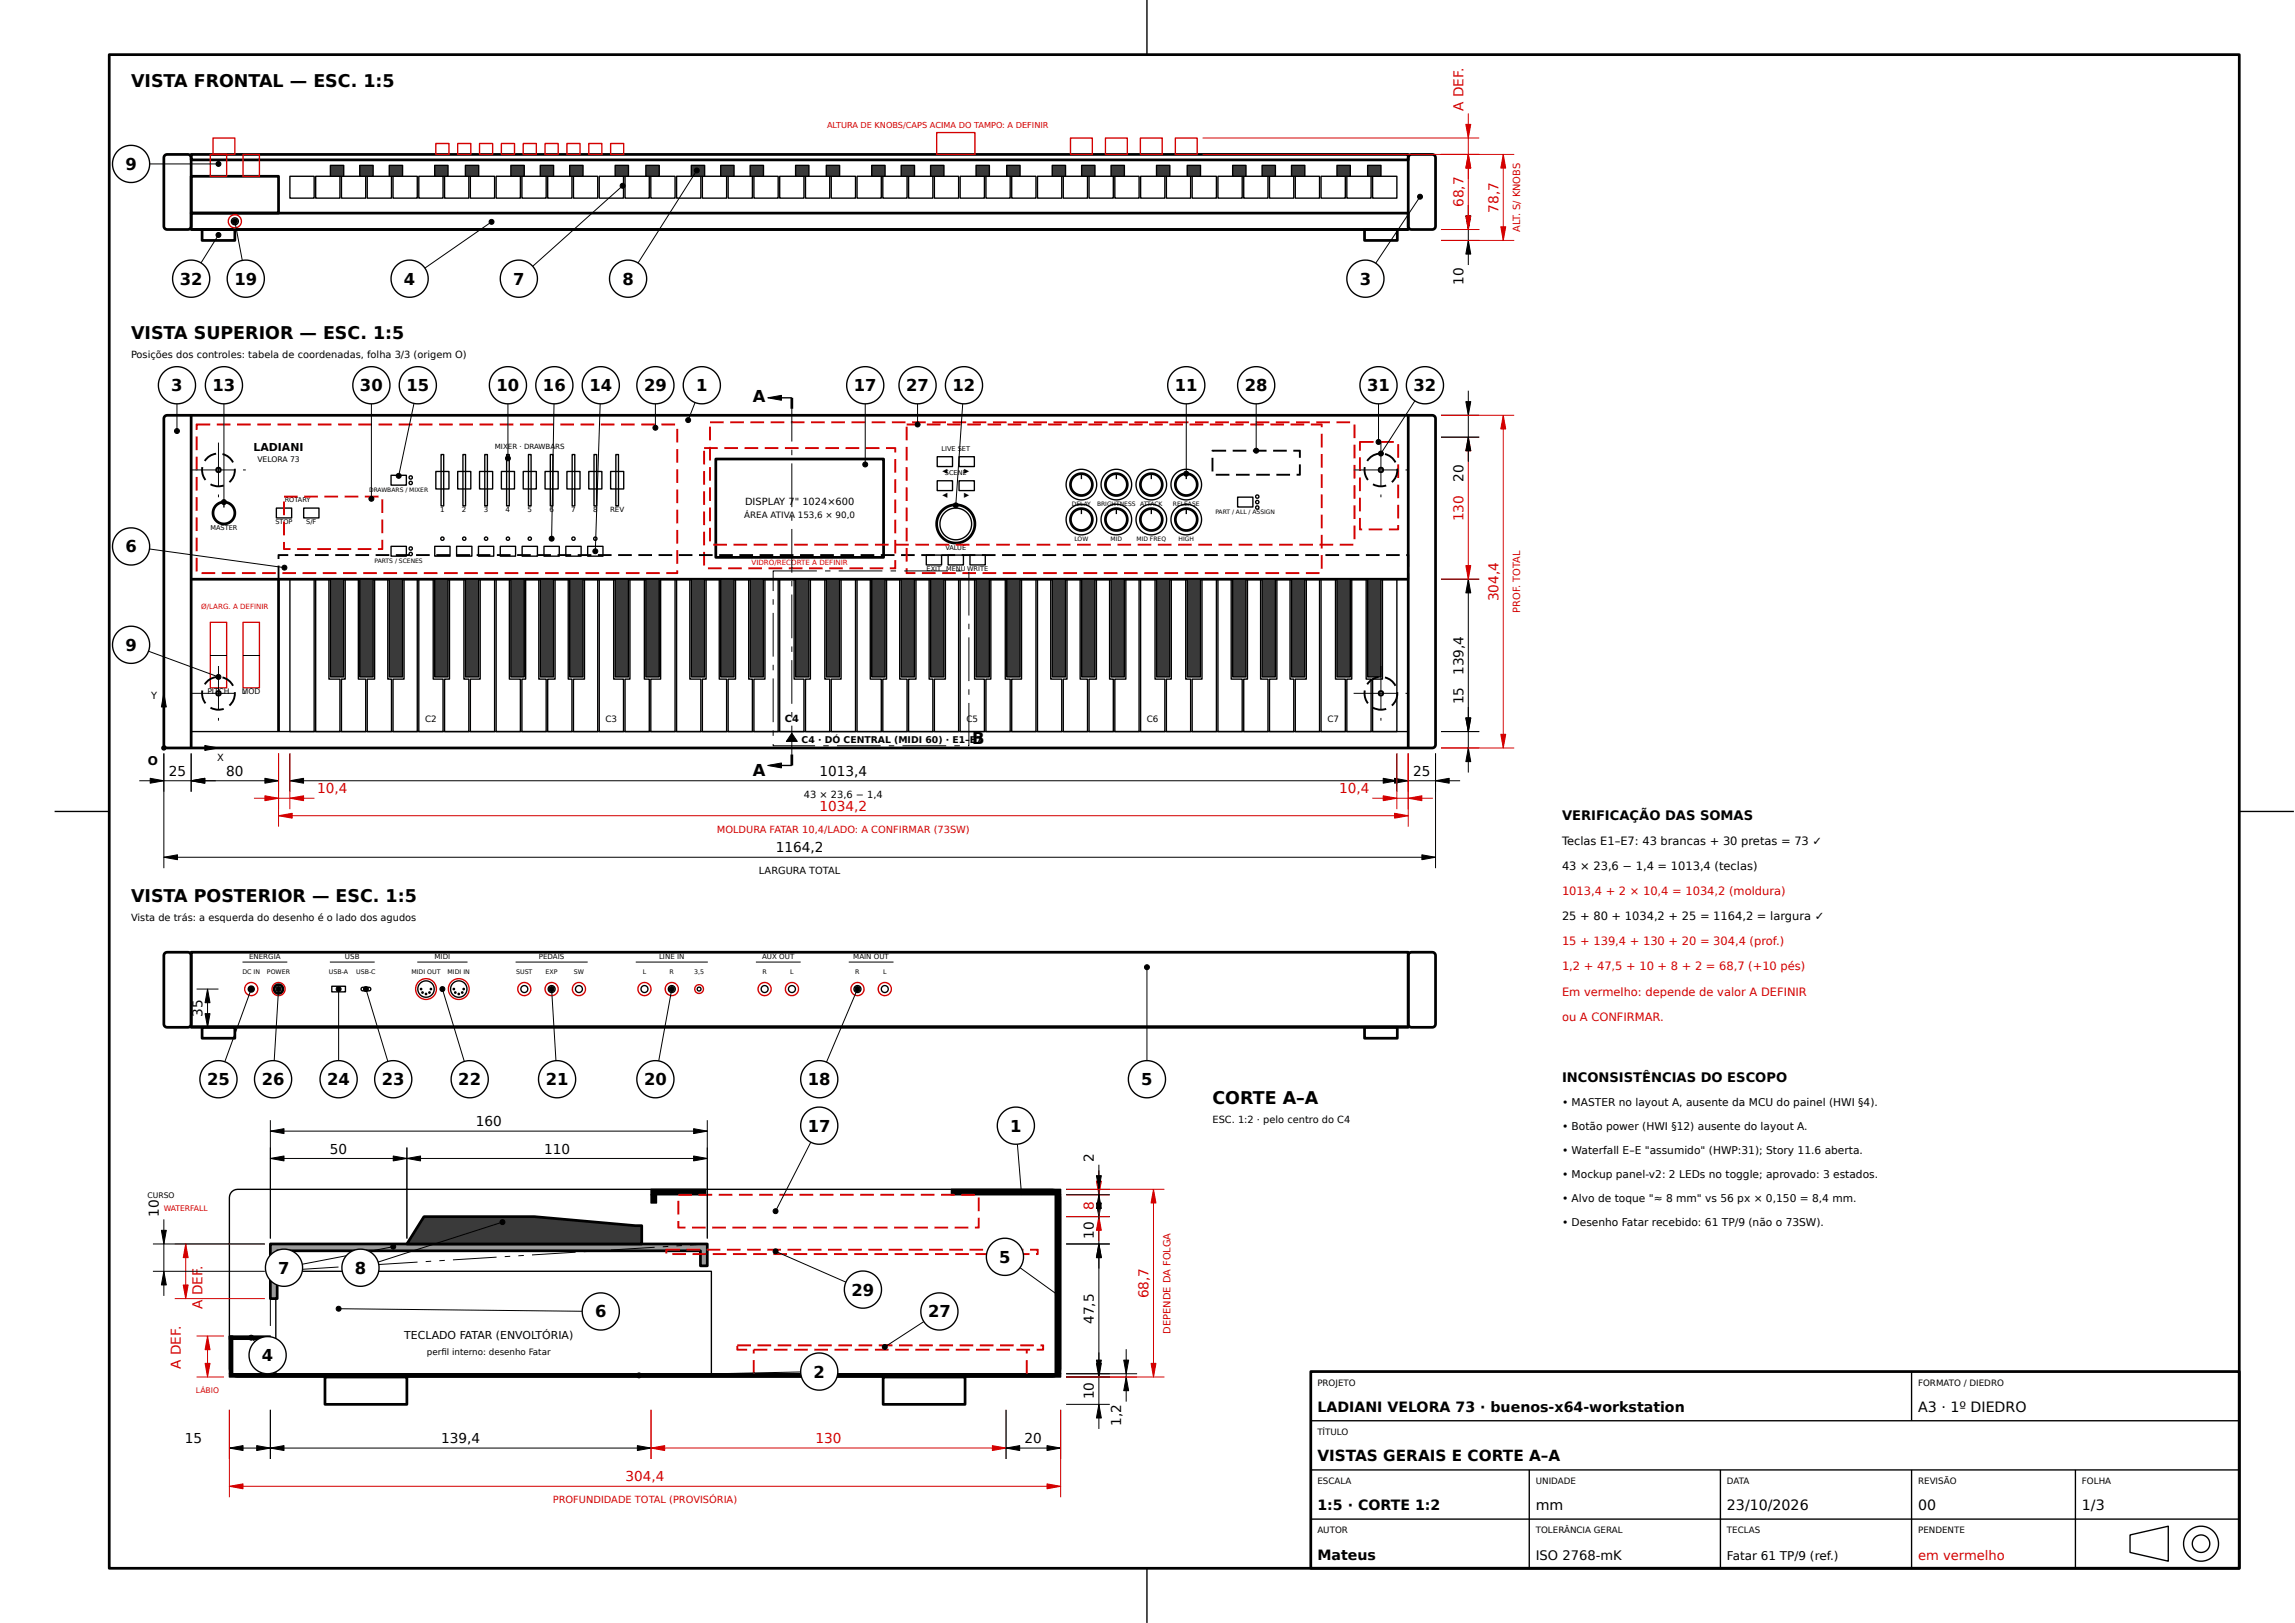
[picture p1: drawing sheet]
<svg xmlns="http://www.w3.org/2000/svg" width="420mm" height="297mm" viewBox="0 0 420 297" stroke-linecap="round" stroke-linejoin="round" font-family="sans-serif">
<defs><g id="words">
<g font-size="3.2">
<text x="24" y="16">VISTA FRONTAL — ESC. 1:5</text>
<text x="24" y="62">VISTA SUPERIOR — ESC. 1:5</text>
<text x="24" y="165">VISTA POSTERIOR — ESC. 1:5</text>
<text x="222" y="202">CORTE A–A</text>
</g>
<g font-size="3">
<text x="23" y="31.1">9</text>
<text x="32.9" y="52.1">32</text>
<text x="42.9" y="52.1">19</text>
<text x="74" y="52.1">4</text>
<text x="94" y="52.1">7</text>
<text x="114" y="52.1">8</text>
<text x="249" y="52.1">3</text>
<text x="31.4" y="71.6">3</text>
<text x="38.9" y="71.6">13</text>
<text x="65.9" y="71.6">30</text>
<text x="74.4" y="71.6">15</text>
<text x="90.9" y="71.6">10</text>
<text x="99.4" y="71.6">16</text>
<text x="107.9" y="71.6">14</text>
<text x="117.9" y="71.6">29</text>
<text x="127.5" y="71.6">1</text>
<text x="156.3" y="71.6">17</text>
<text x="165.9" y="71.6">27</text>
<text x="174.4" y="71.6">12</text>
<text x="215.1" y="71.6">11</text>
<text x="227.9" y="71.6">28</text>
<text x="250.3" y="71.6">31</text>
<text x="258.8" y="71.6">32</text>
<text x="137.8" y="73.6">A</text>
<text x="23" y="101.1">6</text>
<text x="23" y="119.1">9</text>
<text x="178" y="136.1">B</text>
<text x="137.8" y="142.1">A</text>
<text x="37.9" y="198.6">25</text>
<text x="47.9" y="198.6">26</text>
<text x="59.9" y="198.6">24</text>
<text x="69.9" y="198.6">23</text>
<text x="83.9" y="198.6">22</text>
<text x="99.9" y="198.6">21</text>
<text x="117.9" y="198.6">20</text>
<text x="147.9" y="198.6">18</text>
<text x="209" y="198.6">5</text>
<text x="147.9" y="207.1">17</text>
<text x="185" y="207.1">1</text>
<text x="51" y="233.1">7</text>
<text x="65" y="233.1">8</text>
<text x="183" y="231.1">5</text>
<text x="155.9" y="237.1">29</text>
<text x="109" y="241.1">6</text>
<text x="169.9" y="241.1">27</text>
<text x="48" y="249.1">4</text>
<text x="149" y="252.1">2</text>
</g>
<text font-size="2.8" x="241.2" y="267.4">VISTAS GERAIS E CORTE A–A</text>
<g font-size="2.6">
<text x="241.2" y="258.4">LADIANI VELORA 73 · buenos-x64-workstation</text>
<text x="351.2" y="258.4">A3 · 1º DIEDRO</text>
<text x="241.2" y="276.4">1:5 · CORTE 1:2</text>
<text x="281.2" y="276.4">mm</text>
<text x="316.2" y="276.4">23/10/2026</text>
<text x="351.2" y="276.4">00</text>
<text x="381.2" y="276.4">1/3</text>
<text x="241.2" y="285.4">Mateus</text>
</g>
<g font-size="2.5" fill="#d40000">
<text x="267.9" y="20.3" transform="rotate(-90 267.9 20.3)">A DEF.</text>
<text x="267.9" y="37.9" transform="rotate(-90 267.9 37.9)">68,7</text>
<text x="274.3" y="38.9" transform="rotate(-90 274.3 38.9)">78,7</text>
<text x="267.9" y="95.4" transform="rotate(-90 267.9 95.4)">130</text>
<text x="274.3" y="110" transform="rotate(-90 274.3 110)">304,4</text>
<text x="58.1" y="145.2">10,4</text>
<text x="150" y="148.4">1034,2</text>
<text x="245.2" y="145.2">10,4</text>
<text x="200.3" y="221.4" transform="rotate(-90 200.3 221.4)">8</text>
<text x="37.1" y="232.5" transform="rotate(-90 37.1 232.5)">.</text>
<text x="37.1" y="239.5" transform="rotate(-90 37.1 239.5)">A</text>
<text x="37.1" y="237" transform="rotate(-90 37.1 237)">DEF</text>
<text x="210.3" y="237.6" transform="rotate(-90 210.3 237.6)">68,7</text>
<text x="33.1" y="250.5" transform="rotate(-90 33.1 250.5)">A DEF.</text>
<text x="149.3" y="264.1">130</text>
<text x="114.5" y="271.1">304,4</text>
</g>
<g font-size="2.5">
<text x="267.9" y="52.2" transform="rotate(-90 267.9 52.2)">10</text>
<text x="267.9" y="88.2" transform="rotate(-90 267.9 88.2)">20</text>
<text x="267.9" y="123.5" transform="rotate(-90 267.9 123.5)">139,4</text>
<text x="267.9" y="128.9" transform="rotate(-90 267.9 128.9)">15</text>
<text x="30.9" y="142">25</text>
<text x="41.4" y="142">80</text>
<text x="150" y="142">1013,4</text>
<text x="258.7" y="142">25</text>
<text x="142" y="156">1164,2</text>
<text x="37.1" y="186.1" transform="rotate(-90 37.1 186.1)">35</text>
<text x="87.1" y="206.1">160</text>
<text x="60.4" y="211.1">50</text>
<text x="99.6" y="211.1">110</text>
<text x="200.3" y="212.7" transform="rotate(-90 200.3 212.7)">2</text>
<text x="29.1" y="222.6" transform="rotate(-90 29.1 222.6)">10</text>
<text x="200.3" y="226.7" transform="rotate(-90 200.3 226.7)">10</text>
<text x="200.3" y="242.3" transform="rotate(-90 200.3 242.3)">47,5</text>
<text x="200.3" y="256.1" transform="rotate(-90 200.3 256.1)">10</text>
<text x="205.3" y="261" transform="rotate(-90 205.3 261)">1,2</text>
<text x="33.8" y="264.1">15</text>
<text x="80.8" y="264.1">139,4</text>
<text x="187.6" y="264.1">20</text>
</g>
<g font-size="2.4">
<text x="286" y="150">VERIFICAÇÃO DAS SOMAS</text>
<text x="286" y="198">INCONSISTÊNCIAS DO ESCOPO</text>
<text x="281.2" y="285.4">ISO 2768-mK</text>
</g>
<text font-size="2.4" fill="#d40000" x="351.2" y="285.4">em vermelho</text>
<g font-size="2.2">
<text x="27.1" y="140.1">O</text>
<text x="316.2" y="285.4">Fatar 61 TP/9 (ref.)</text>
</g>
<g font-size="2.1">
<text x="286" y="154.6">Teclas E1–E7: 43 brancas + 30 pretas = 73 ✓</text>
<text x="286" y="159.2">43 × 23,6 − 1,4 = 1013,4 (teclas)</text>
<text x="286" y="168.4">25 + 80 + 1034,2 + 25 = 1164,2 = largura ✓</text>
</g>
<g font-size="2.1" fill="#d40000">
<text x="286" y="163.8">1013,4 + 2 × 10,4 = 1034,2 (moldura)</text>
<text x="286" y="173">15 + 139,4 + 130 + 20 = 304,4 (prof.)</text>
<text x="286" y="177.6">1,2 + 47,5 + 10 + 8 + 2 = 68,7 (+10 pés)</text>
<text x="286" y="182.2">Em vermelho: depende de valor A DEFINIR</text>
<text x="286" y="186.8">ou A CONFIRMAR.</text>
</g>
<g font-size="2">
<text x="46.4" y="82.5">LADIANI</text>
<text x="74" y="245">TECLADO FATAR (ENVOLTÓRIA)</text>
</g>
<g font-size="1.9">
<text x="286" y="202.4">• MASTER no layout A, ausente da MCU do painel (HWI §4).</text>
<text x="286" y="206.8">• Botão power (HWI §12) ausente do layout A.</text>
<text x="286" y="211.2">• Waterfall E–E &quot;assumido&quot; (HWP:31); Story 11.6 aberta.</text>
<text x="286" y="215.6">• Mockup panel-v2: 2 LEDs no toggle; aprovado: 3 estados.</text>
<text x="286" y="220">• Alvo de toque &quot;≈ 8 mm&quot; vs 56 px × 0,150 = 8,4 mm.</text>
<text x="286" y="224.4">• Desenho Fatar recebido: 61 TP/9 (não o 73SW).</text>
</g>
<g font-size="1.8" fill="#d40000">
<text x="278.3" y="42.4" transform="rotate(-90 278.3 42.4)">ALT. S/ KNOBS</text>
<text x="278.3" y="112.1" transform="rotate(-90 278.3 112.1)">PROF. TOTAL</text>
<text x="131.3" y="152.4">MOLDURA FATAR 10,4/LADO: A CONFIRMAR (73SW)</text>
<text x="214.3" y="244" transform="rotate(-90 214.3 244)">DEPENDE DA FOLGA</text>
<text x="101.2" y="275.1">PROFUNDIDADE TOTAL (PROVISÓRIA)</text>
</g>
<g font-size="1.8">
<text x="24" y="65.6">Posições dos controles: tabela de coordenadas, folha 3/3 (origem O)</text>
<text x="136.4" y="92.4">DISPLAY 7</text>
<text x="145.5" y="92.4">&quot; 1024×600</text>
<text x="27.7" y="127.9">Y</text>
<text x="143.7" y="132.1">C4</text>
<text x="39.8" y="139.3">X</text>
<text x="147.2" y="146">43 × 23,6 − 1,4</text>
<text x="139" y="160">LARGURA TOTAL</text>
<text x="24" y="168.6">Vista de trás: a esquerda do desenho é o lado dos agudos</text>
<text x="222" y="205.6">ESC. 1:2 · pelo centro do C4</text>
</g>
<g font-size="1.7">
<text x="146.8" y="135.9">C4 · DÓ CENTRAL (MIDI 60) · E1–</text>
<text x="177.6" y="135.9">E7</text>
</g>
<g font-size="1.6">
<text x="136.3" y="94.8">ÁREA ATIVA 153,6 × 90,0</text>
<text x="77.8" y="132.1">C2</text>
<text x="110.9" y="132.1">C3</text>
<text x="177" y="132.1">C5</text>
<text x="210" y="132.1">C6</text>
<text x="243" y="132.1">C7</text>
<text x="78.2" y="248">perfi l interno: desenho Fatar</text>
<text x="241.2" y="253.6">PROJETO</text>
<text x="351.2" y="253.6">FORMATO / DIEDRO</text>
<text x="241.2" y="262.6">TÍTULO</text>
<text x="241.2" y="271.6">ESCALA</text>
<text x="281.2" y="271.6">UNIDADE</text>
<text x="316.2" y="271.6">DATA</text>
<text x="351.2" y="271.6">REVISÃO</text>
<text x="381.2" y="271.6">FOLHA</text>
<text x="241.2" y="280.6">AUTOR</text>
<text x="281.2" y="280.6">TOLERÂNCIA GERAL</text>
<text x="316.2" y="280.6">TECLAS</text>
<text x="351.2" y="280.6">PENDENTE</text>
</g>
<text font-size="1.5" fill="#d40000" x="151.4" y="23.5">ALTURA DE KNOBS/CAPS ACIMA DO TAMPO: A DEFINIR</text>
<g font-size="1.4">
<text x="47.1" y="84.5">VELORA 73</text>
<text x="38" y="127.1">PIT</text>
<text x="40" y="127.1">CH</text>
<text x="44.3" y="127.1">MOD</text>
<text x="27" y="219.1">CURSO</text>
</g>
<g font-size="1.4" fill="#d40000">
<text x="30" y="221.7">WATERFALL</text>
<text x="35.9" y="255">LÁBIO</text>
</g>
<g font-size="1.3">
<text x="90.6" y="82.2">MIXER · DRAWBARS</text>
<text x="80.6" y="93.8">1</text>
<text x="84.6" y="93.8">2</text>
<text x="88.6" y="93.8">3</text>
<text x="92.6" y="93.8">4</text>
<text x="96.6" y="93.8">5</text>
<text x="100.6" y="93.8">6</text>
<text x="104.6" y="93.8">7</text>
<text x="108.6" y="93.8">8</text>
<text x="111.7" y="93.8">REV</text>
<text x="45.6" y="175.5">ENERGIA</text>
<text x="63.2" y="175.5">USB</text>
<text x="79.6" y="175.5">MIDI</text>
<text x="98.7" y="175.5">PEDAIS</text>
<text x="120.7" y="175.5">LINE IN</text>
<text x="139.5" y="175.5">AUX OUT</text>
<text x="156.2" y="175.5">MAIN OUT</text>
</g>
<g font-size="1.3" fill="#d40000">
<text x="137.6" y="103.4">VIDRO/RECORTE A DEFINIR</text>
<text x="36.8" y="111.5">Ø/LARG. A DEFINIR</text>
</g>
<g font-size="1.2">
<text x="172.4" y="82.5">LIVE SET</text>
<text x="172.5" y="86.6">◀SCENE▶</text>
<text x="50.4" y="96">ST</text>
<text x="51.9" y="96">OP</text>
<text x="52.1" y="91.9">ROTARY</text>
<text x="56.1" y="96">S/F</text>
<text x="172.5" y="91">◀</text>
<text x="176.5" y="91">▶</text>
<text x="38.5" y="97.1">MASTER</text>
<text x="173.1" y="100.6">VALUE</text>
<text x="169.7" y="104.6">EXIT</text>
<text x="173.2" y="104.6">MENU WRITE</text>
</g>
<g font-size="1.1">
<text x="67.6" y="90">DRAWBARS / MIXER</text>
<text x="196.2" y="92.7">DELAY</text>
<text x="200.9" y="92.7">BRIGHTNESS</text>
<text x="208.7" y="92.7">ATTACK</text>
<text x="214.7" y="92.7">RELEASE</text>
<text x="222.5" y="94">PART / ALL / ASSIGN</text>
<text x="196.7" y="99.1">LOW</text>
<text x="203.3" y="99.1">MID</text>
<text x="208.1" y="99.1">MID FREQ</text>
<text x="215.8" y="99.1">HIGH</text>
<text x="68.6" y="103">PARTS / SCENES</text>
<text x="44.4" y="178.2">DC IN</text>
<text x="48.9" y="178.2">POWER</text>
<text x="60.2" y="178.2">USB-A</text>
<text x="65.2" y="178.2">USB-C</text>
<text x="75.3" y="178.2">MIDI OUT</text>
<text x="81.9" y="178.2">MIDI IN</text>
<text x="94.5" y="178.2">SUST</text>
<text x="99.9" y="178.2">EXP</text>
<text x="105.1" y="178.2">SW</text>
<text x="117.7" y="178.2">L</text>
<text x="122.6" y="178.2">R</text>
<text x="127.1" y="178.2">3,5</text>
<text x="139.6" y="178.2">R</text>
<text x="144.7" y="178.2">L</text>
<text x="156.6" y="178.2">R</text>
<text x="161.7" y="178.2">L</text>
</g>
</g></defs>
<path d="M30.2 28.4l.4-.1h3.8h.3l.3 .4v12.7l-.1 .3-.3 .3h-4l-.3-.1-.3-.3v-12.7zM35 39h222.8v3h-222.8zM35 32.3h16v6.7h-16zM35 28.3h222.8v1h-222.8zM258 28.4l.4-.1h3.8h.3l.3 .4v12.7v.3l-.4 .3h-4l-.3-.1-.2-.3-.1-12.7zM35 42h222.8M37 42h6v2h-6zM249.8 42h6v2h-6z" fill="none" stroke="#000" stroke-width=".5"/>
<g fill="none" stroke="#000" stroke-width=".25">
<path d="M53.1 32.3h4.4v4h-4.4zM57.8 32.3h4.4v4h-4.4zM62.5 32.3h4.5v4h-4.5zM67.2 32.3h4.5v4h-4.5zM72 32.3h4.4v4h-4.4zM76.7 32.3h4.4v4h-4.4zM81.4 32.3h4.4v4h-4.4zM86.1 32.3h4.5v4h-4.5zM90.8 32.3h4.5v4h-4.5zM95.6 32.3h4.4v4h-4.4zM100.3 32.3h4.4v4h-4.4zM105 32.3h4.4v4h-4.4z"/>
<path d="M109.7 32.3h4.5v4h-4.5zM114.4 32.3h4.5v4h-4.5zM119.2 32.3h4.4v4h-4.4zM123.9 32.3h4.4v4h-4.4zM128.6 32.3h4.4v4h-4.4zM133.3 32.3h4.5v4h-4.5zM138 32.3h4.5v4h-4.5zM142.8 32.3h4.4v4h-4.4zM147.5 32.3h4.4v4h-4.4zM152.2 32.3h4.4v4h-4.4zM156.9 32.3h4.5v4h-4.5zM161.6 32.3h4.5v4h-4.5z"/>
<path d="M166.4 32.3h4.4v4h-4.4zM171.1 32.3h4.4v4h-4.4zM175.8 32.3h4.4v4h-4.4zM180.5 32.3h4.5v4h-4.5zM185.2 32.3h4.5v4h-4.5zM190 32.3h4.4v4h-4.4zM194.7 32.3h4.4v4h-4.4zM199.4 32.3h4.4v4h-4.4zM204.1 32.3h4.5v4h-4.5zM208.8 32.3h4.5v4h-4.5zM213.6 32.3h4.4v4h-4.4zM218.3 32.3h4.4v4h-4.4z"/>
<path d="M223 32.3h4.4v4h-4.4zM227.7 32.3h4.5v4h-4.5zM232.4 32.3h4.5v4h-4.5zM237.2 32.3h4.4v4h-4.4zM241.9 32.3h4.4v4h-4.4zM246.6 32.3h4.4v4h-4.4zM251.3 32.3h4.5v4h-4.5z"/>
</g>
<path d="M60.5 30.3h2.4v2h-2.4z" fill="#3a3a3a"/>
<path d="M60.5 30.3h2.4v2h-2.4z" fill="none" stroke="#000" stroke-width=".25"/>
<path d="M65.9 30.3h2.4v2h-2.4z" fill="#3a3a3a"/>
<path d="M65.9 30.3h2.4v2h-2.4z" fill="none" stroke="#000" stroke-width=".25"/>
<path d="M71.3 30.3h2.4v2h-2.4z" fill="#3a3a3a"/>
<path d="M71.3 30.3h2.4v2h-2.4z" fill="none" stroke="#000" stroke-width=".25"/>
<path d="M79.6 30.3h2.4v2h-2.4z" fill="#3a3a3a"/>
<path d="M79.6 30.3h2.4v2h-2.4z" fill="none" stroke="#000" stroke-width=".25"/>
<path d="M85.2 30.3h2.4v2h-2.4z" fill="#3a3a3a"/>
<path d="M85.2 30.3h2.4v2h-2.4z" fill="none" stroke="#000" stroke-width=".25"/>
<path d="M93.5 30.3h2.5v2h-2.5z" fill="#3a3a3a"/>
<path d="M93.5 30.3h2.5v2h-2.5z" fill="none" stroke="#000" stroke-width=".25"/>
<path d="M98.9 30.3h2.5v2h-2.5z" fill="#3a3a3a"/>
<path d="M98.9 30.3h2.5v2h-2.5z" fill="none" stroke="#000" stroke-width=".25"/>
<path d="M104.3 30.3h2.4v2h-2.4z" fill="#3a3a3a"/>
<path d="M104.3 30.3h2.4v2h-2.4z" fill="none" stroke="#000" stroke-width=".25"/>
<path d="M112.6 30.3h2.5v2h-2.5z" fill="#3a3a3a"/>
<path d="M112.6 30.3h2.5v2h-2.5z" fill="none" stroke="#000" stroke-width=".25"/>
<path d="M118.2 30.3h2.5v2h-2.5z" fill="#3a3a3a"/>
<path d="M118.2 30.3h2.5v2h-2.5z" fill="none" stroke="#000" stroke-width=".25"/>
<path d="M126.6 30.3h2.4v2h-2.4z" fill="#3a3a3a"/>
<path d="M126.6 30.3h2.4v2h-2.4z" fill="none" stroke="#000" stroke-width=".25"/>
<path d="M132 30.3h2.4v2h-2.4z" fill="#3a3a3a"/>
<path d="M132 30.3h2.4v2h-2.4z" fill="none" stroke="#000" stroke-width=".25"/>
<path d="M137.3 30.3h2.5v2h-2.5z" fill="#3a3a3a"/>
<path d="M137.3 30.3h2.5v2h-2.5z" fill="none" stroke="#000" stroke-width=".25"/>
<path d="M145.7 30.3h2.4v2h-2.4z" fill="#3a3a3a"/>
<path d="M145.7 30.3h2.4v2h-2.4z" fill="none" stroke="#000" stroke-width=".25"/>
<path d="M151.3 30.3h2.4v2h-2.4z" fill="#3a3a3a"/>
<path d="M151.3 30.3h2.4v2h-2.4z" fill="none" stroke="#000" stroke-width=".25"/>
<path d="M159.6 30.3h2.5v2h-2.5z" fill="#3a3a3a"/>
<path d="M159.6 30.3h2.5v2h-2.5z" fill="none" stroke="#000" stroke-width=".25"/>
<path d="M165 30.3h2.4v2h-2.4z" fill="#3a3a3a"/>
<path d="M165 30.3h2.4v2h-2.4z" fill="none" stroke="#000" stroke-width=".25"/>
<path d="M170.4 30.3h2.4v2h-2.4z" fill="#3a3a3a"/>
<path d="M170.4 30.3h2.4v2h-2.4z" fill="none" stroke="#000" stroke-width=".25"/>
<path d="M178.7 30.3h2.4v2h-2.4z" fill="#3a3a3a"/>
<path d="M178.7 30.3h2.4v2h-2.4z" fill="none" stroke="#000" stroke-width=".25"/>
<path d="M184.3 30.3h2.5v2h-2.5z" fill="#3a3a3a"/>
<path d="M184.3 30.3h2.5v2h-2.5z" fill="none" stroke="#000" stroke-width=".25"/>
<path d="M192.7 30.3h2.4v2h-2.4z" fill="#3a3a3a"/>
<path d="M192.7 30.3h2.4v2h-2.4z" fill="none" stroke="#000" stroke-width=".25"/>
<path d="M198 30.3h2.5v2h-2.5z" fill="#3a3a3a"/>
<path d="M198 30.3h2.5v2h-2.5z" fill="none" stroke="#000" stroke-width=".25"/>
<path d="M203.4 30.3h2.5v2h-2.5z" fill="#3a3a3a"/>
<path d="M203.4 30.3h2.5v2h-2.5z" fill="none" stroke="#000" stroke-width=".25"/>
<path d="M211.7 30.3h2.5v2h-2.5z" fill="#3a3a3a"/>
<path d="M211.7 30.3h2.5v2h-2.5z" fill="none" stroke="#000" stroke-width=".25"/>
<path d="M217.4 30.3h2.4v2h-2.4z" fill="#3a3a3a"/>
<path d="M217.4 30.3h2.4v2h-2.4z" fill="none" stroke="#000" stroke-width=".25"/>
<path d="M225.7 30.3h2.4v2h-2.4z" fill="#3a3a3a"/>
<path d="M225.7 30.3h2.4v2h-2.4z" fill="none" stroke="#000" stroke-width=".25"/>
<path d="M231.1 30.3h2.4v2h-2.4z" fill="#3a3a3a"/>
<path d="M231.1 30.3h2.4v2h-2.4z" fill="none" stroke="#000" stroke-width=".25"/>
<path d="M236.5 30.3h2.4v2h-2.4z" fill="#3a3a3a"/>
<path d="M236.5 30.3h2.4v2h-2.4z" fill="none" stroke="#000" stroke-width=".25"/>
<path d="M244.8 30.3h2.4v2h-2.4z" fill="#3a3a3a"/>
<path d="M244.8 30.3h2.4v2h-2.4z" fill="none" stroke="#000" stroke-width=".25"/>
<path d="M250.4 30.3h2.4v2h-2.4z" fill="#3a3a3a"/>
<g fill="none" stroke="#000" stroke-width=".25">
<path d="M250.4 30.3h2.4v2h-2.4z"/>
<circle cx="43" cy="40.5" r=".64"/>
</g>
<g fill="none" stroke="#d40000" stroke-width=".25">
<path d="M38.5 28.3h3v4h-3zM39 25.3h4v3h-4zM44.5 28.3h3v4h-3zM79.8 26.3h2.4v2h-2.4zM83.8 26.3h2.4v2h-2.4zM87.8 26.3h2.4v2h-2.4zM91.8 26.3h2.4v2h-2.4zM95.8 26.3h2.4v2h-2.4zM99.8 26.3h2.4v2h-2.4zM103.8 26.3h2.4v2h-2.4zM107.8 26.3h2.4v2h-2.4zM111.8 26.3h2.4v2h-2.4z"/>
<path d="M171.5 24.3h7v4h-7zM196 25.3h4v3h-4zM202.4 25.3h4v3h-4zM208.8 25.3h4v3h-4zM215.2 25.3h4v3h-4z"/>
<circle cx="43" cy="40.5" r="1.2"/>
</g>
<path d="M268.4 39.5h.9l-.5 2.5zM268.8 37.5v11M263.8 42h7M263.8 44h7M268.8 44l.5 2.5h-.9z" fill="none" stroke="#000" stroke-width=".18"/>
<path d="M268.4 39.5h.9l-.5 2.5zM268.8 44l.5 2.5h-.9z" fill="#000"/>
<path d="M263.8 28.3h7M268.8 28.3v13.7M263.8 42h7" fill="none" stroke="#d40000" stroke-width=".18"/>
<path d="M268.8 28.3l.5 2.5h-.9z" fill="#d40000"/>
<path d="M268.8 28.3l.5 2.5h-.9z" fill="none" stroke="#d40000" stroke-width=".18"/>
<path d="M268.4 39.5h.9l-.5 2.5z" fill="#d40000"/>
<path d="M220.2 25.3h50.6M220.2 28.3h50.6M268.4 39.5h.9l-.5 2.5zM268.8 20.8v12" fill="none" stroke="#d40000" stroke-width=".18"/>
<path d="M268.4 22.8h.9l-.5 2.5z" fill="#d40000"/>
<path d="M268.4 22.8h.9l-.5 2.5z" fill="none" stroke="#d40000" stroke-width=".18"/>
<path d="M268.8 28.3l.5 2.5h-.9z" fill="#d40000"/>
<path d="M263.8 28.3h13.4M268.8 28.3l.5 2.5h-.9zM275.2 28.3v15.7M263.8 44h13.4" fill="none" stroke="#d40000" stroke-width=".18"/>
<path d="M275.2 28.3l.5 2.5h-.9z" fill="#d40000"/>
<path d="M275.2 28.3l.5 2.5h-.9z" fill="none" stroke="#d40000" stroke-width=".18"/>
<path d="M274.8 41.5h.9l-.5 2.5z" fill="#d40000"/>
<path d="M274.8 41.5h.9l-.5 2.5z" fill="none" stroke="#d40000" stroke-width=".18"/>
<path d="M30.2 76.2l.4-.2h231.8l.4 .3v.3v59.8l-.3 .4-.3 .1h-231.8l-.3-.3-.1-.3v-59.7zM35 76v60.9M257.8 76v60.9M35 106h222.8M51 106v27.9" fill="none" stroke="#000" stroke-width=".5"/>
<g fill="none" stroke="#000" stroke-width=".25">
<path d="M53.1 106v27.9h4.4v-27.9M57.8 106v27.9h4.4v-9.6h-2v-18.3M63.2 106v18.3h-.7v9.6h4.5v-9.6h-1.4v-18.3M68.6 106v18.3h-1.4v9.6h4.5v-9.6h-.7v-18.3M74 106v18.3h-2v9.6h4.4v-27.9M76.7 106v27.9h4.4v-9.6h-1.8v-18.3M82.3 106v18.3h-.9v9.6h4.4v-9.6h-.9v-18.3M87.9 106v18.3h-1.8v9.6h4.5v-27.9M90.8 106v27.9h4.5v-9.6h-2v-18.3M96.2 106v18.3h-.6v9.6h4.4v-9.6h-1.3v-18.3M101.6 106v18.3h-1.3v9.6h4.4v-9.6h-.7v-18.3M107 106v18.3h-2v9.6h4.4v-27.9"/>
<path d="M109.7 106v27.9h4.5v-9.6h-1.8v-18.3M115.3 106v18.3h-.9v9.6h4.5v-9.6h-.9v-18.3M121 106v18.3h-1.8v9.6h4.4v-27.9M123.9 106v27.9h4.4v-9.6h-2v-18.3M129.3 106v18.3h-.7v9.6h4.4v-9.6h-1.3v-18.3M134.7 106v18.3h-1.4v9.6h4.5v-9.6h-.7v-18.3M140.1 106v18.3h-2.1v9.6h4.5v-27.9M142.8 106v27.9h4.4v-9.6h-1.8v-18.3M148.4 106v18.3h-.9v9.6h4.4v-9.6h-.9v-18.3M154 106v18.3h-1.8v9.6h4.4v-27.9M156.9 106v27.9h4.5v-9.6h-2.1v-18.3M162.3 106v18.3h-.7v9.6h4.5v-9.6h-1.4v-18.3"/>
<path d="M167.7 106v18.3h-1.3v9.6h4.4v-9.6h-.7v-18.3M173.1 106v18.3h-2v9.6h4.4v-27.9M175.8 106v27.9h4.4v-9.6h-1.8v-18.3M181.4 106v18.3h-.9v9.6h4.5v-9.6h-.9v-18.3M187 106v18.3h-1.8v9.6h4.5v-27.9M190 106v27.9h4.4v-9.6h-2v-18.3M195.4 106v18.3h-.7v9.6h4.4v-9.6h-1.3v-18.3M200.8 106v18.3h-1.4v9.6h4.4v-9.6h-.6v-18.3M206.1 106v18.3h-2v9.6h4.5v-27.9M208.8 106v27.9h4.5v-9.6h-1.8v-18.3M214.5 106v18.3h-.9v9.6h4.4v-9.6h-.9v-18.3M220.1 106v18.3h-1.8v9.6h4.4v-27.9"/>
<path d="M223 106v27.9h4.4v-9.6h-2v-18.3M228.4 106v18.3h-.7v9.6h4.5v-9.6h-1.4v-18.3M233.8 106v18.3h-1.4v9.6h4.5v-9.6h-.7v-18.3M239.2 106v18.3h-2v9.6h4.4v-27.9M241.9 106v27.9h4.4v-9.6h-1.8v-18.3M247.5 106v18.3h-.9v9.6h4.4v-9.6h-.9v-18.3M253.1 106v18.3h-1.8v9.6h4.5v-27.9M35 133.9h222.8"/>
</g>
<path d="M60.5 106h2.4v17.9h-2.4z" fill="#3a3a3a"/>
<path d="M60.5 106h2.4v17.9h-2.4z" fill="none" stroke="#000" stroke-width=".25"/>
<path d="M65.9 106h2.4v17.9h-2.4z" fill="#3a3a3a"/>
<path d="M65.9 106h2.4v17.9h-2.4z" fill="none" stroke="#000" stroke-width=".25"/>
<path d="M71.3 106h2.4v17.9h-2.4z" fill="#3a3a3a"/>
<path d="M71.3 106h2.4v17.9h-2.4z" fill="none" stroke="#000" stroke-width=".25"/>
<path d="M79.6 106h2.4v17.9h-2.4z" fill="#3a3a3a"/>
<path d="M79.6 106h2.4v17.9h-2.4z" fill="none" stroke="#000" stroke-width=".25"/>
<path d="M85.2 106h2.4v17.9h-2.4z" fill="#3a3a3a"/>
<path d="M85.2 106h2.4v17.9h-2.4z" fill="none" stroke="#000" stroke-width=".25"/>
<path d="M93.5 106h2.5v17.9h-2.5z" fill="#3a3a3a"/>
<path d="M93.5 106h2.5v17.9h-2.5z" fill="none" stroke="#000" stroke-width=".25"/>
<path d="M98.9 106h2.5v17.9h-2.5z" fill="#3a3a3a"/>
<path d="M98.9 106h2.5v17.9h-2.5z" fill="none" stroke="#000" stroke-width=".25"/>
<path d="M104.3 106h2.4v17.9h-2.4z" fill="#3a3a3a"/>
<path d="M104.3 106h2.4v17.9h-2.4z" fill="none" stroke="#000" stroke-width=".25"/>
<path d="M112.6 106h2.5v17.9h-2.5z" fill="#3a3a3a"/>
<path d="M112.6 106h2.5v17.9h-2.5z" fill="none" stroke="#000" stroke-width=".25"/>
<path d="M118.2 106h2.5v17.9h-2.5z" fill="#3a3a3a"/>
<path d="M118.2 106h2.5v17.9h-2.5z" fill="none" stroke="#000" stroke-width=".25"/>
<path d="M126.6 106h2.4v17.9h-2.4z" fill="#3a3a3a"/>
<path d="M126.6 106h2.4v17.9h-2.4z" fill="none" stroke="#000" stroke-width=".25"/>
<path d="M132 106h2.4v17.9h-2.4z" fill="#3a3a3a"/>
<path d="M132 106h2.4v17.9h-2.4z" fill="none" stroke="#000" stroke-width=".25"/>
<path d="M137.3 106h2.5v17.9h-2.5z" fill="#3a3a3a"/>
<path d="M137.3 106h2.5v17.9h-2.5z" fill="none" stroke="#000" stroke-width=".25"/>
<path d="M145.7 106h2.4v17.9h-2.4z" fill="#3a3a3a"/>
<path d="M145.7 106h2.4v17.9h-2.4z" fill="none" stroke="#000" stroke-width=".25"/>
<path d="M151.3 106h2.4v17.9h-2.4z" fill="#3a3a3a"/>
<path d="M151.3 106h2.4v17.9h-2.4z" fill="none" stroke="#000" stroke-width=".25"/>
<path d="M159.6 106h2.5v17.9h-2.5z" fill="#3a3a3a"/>
<path d="M159.6 106h2.5v17.9h-2.5z" fill="none" stroke="#000" stroke-width=".25"/>
<path d="M165 106h2.4v17.9h-2.4z" fill="#3a3a3a"/>
<path d="M165 106h2.4v17.9h-2.4z" fill="none" stroke="#000" stroke-width=".25"/>
<path d="M170.4 106h2.4v17.9h-2.4z" fill="#3a3a3a"/>
<path d="M170.4 106h2.4v17.9h-2.4z" fill="none" stroke="#000" stroke-width=".25"/>
<path d="M178.7 106h2.4v17.9h-2.4z" fill="#3a3a3a"/>
<path d="M178.7 106h2.4v17.9h-2.4z" fill="none" stroke="#000" stroke-width=".25"/>
<path d="M184.3 106h2.5v17.9h-2.5z" fill="#3a3a3a"/>
<path d="M184.3 106h2.5v17.9h-2.5z" fill="none" stroke="#000" stroke-width=".25"/>
<path d="M192.7 106h2.4v17.9h-2.4z" fill="#3a3a3a"/>
<path d="M192.7 106h2.4v17.9h-2.4z" fill="none" stroke="#000" stroke-width=".25"/>
<path d="M198 106h2.5v17.9h-2.5z" fill="#3a3a3a"/>
<path d="M198 106h2.5v17.9h-2.5z" fill="none" stroke="#000" stroke-width=".25"/>
<path d="M203.4 106h2.5v17.9h-2.5z" fill="#3a3a3a"/>
<path d="M203.4 106h2.5v17.9h-2.5z" fill="none" stroke="#000" stroke-width=".25"/>
<path d="M211.7 106h2.5v17.9h-2.5z" fill="#3a3a3a"/>
<path d="M211.7 106h2.5v17.9h-2.5z" fill="none" stroke="#000" stroke-width=".25"/>
<path d="M217.4 106h2.4v17.9h-2.4z" fill="#3a3a3a"/>
<path d="M217.4 106h2.4v17.9h-2.4z" fill="none" stroke="#000" stroke-width=".25"/>
<path d="M225.7 106h2.4v17.9h-2.4z" fill="#3a3a3a"/>
<path d="M225.7 106h2.4v17.9h-2.4z" fill="none" stroke="#000" stroke-width=".25"/>
<path d="M231.1 106h2.4v17.9h-2.4z" fill="#3a3a3a"/>
<path d="M231.1 106h2.4v17.9h-2.4z" fill="none" stroke="#000" stroke-width=".25"/>
<path d="M236.5 106h2.4v17.9h-2.4z" fill="#3a3a3a"/>
<path d="M236.5 106h2.4v17.9h-2.4z" fill="none" stroke="#000" stroke-width=".25"/>
<path d="M244.8 106h2.4v17.9h-2.4z" fill="#3a3a3a"/>
<path d="M244.8 106h2.4v17.9h-2.4z" fill="none" stroke="#000" stroke-width=".25"/>
<path d="M250.4 106h2.4v17.9h-2.4z" fill="#3a3a3a"/>
<path d="M250.4 106h2.4v17.9h-2.4z" fill="none" stroke="#000" stroke-width=".25"/>
<path d="M145 134.2l1 1.5h-2z" fill="#000"/>
<path d="M38.5 119.9h3M44.5 119.9h3M145 134.2l1 1.5h-2z" fill="none" stroke="#000" stroke-width=".18"/>
<path d="M38.5 113.9h3v12h-3zM44.5 113.9h3v12h-3z" fill="none" stroke="#d40000" stroke-width=".25"/>
<path d="M132.6 81.8h2.5v.4h-2.5zM136.3 81.8h2.5v.4h-2.5zM140 81.8h2.5v.4h-2.5zM143.7 81.8h2.5v.4h-2.5zM147.4 81.8h2.5v.4h-2.5zM151.1 81.8h2.5v.4h-2.5zM154.8 81.8h2.5v.4h-2.5zM158.5 81.8h2.5v.4h-2.5zM162.2 81.8h1.8l.1 1h-.4v-.8h.2v.2h-1.7zM163.7 84h.4v2.5h-.4zM163.7 87.7h.4v2.5h-.4zM163.7 91.4h.4v2.5h-.4zM163.7 95.1h.4v2.5h-.4zM163.7 98.8h.4v2.5h-.4zM163.7 102.5h.4v1.6l-.2 .1h-1v-.4h1v.2h-.2zM159.2 103.8h2.5v.4h-2.5zM155.5 103.8h2.5v.4h-2.5zM151.8 103.8h2.5v.4h-2.5zM148.1 103.8h2.5v.4h-2.5zM144.4 103.8h2.5v.4h-2.5zM140.7 103.8h2.5v.4h-2.5zM137 103.8h2.5v.4h-2.5zM133.3 103.8h2.5v.4h-2.5zM129.6 103.8h2.5v.4h-2.5zM128.7 101h.4v2.5h-.4zM128.7 97.3h.4v2.5h-.4zM128.7 93.6h.4v2.5h-.4zM128.7 89.9h.4v2.5h-.4zM128.7 86.2h.4v2.5h-.4zM128.7 82.5h.4v2.5h-.4zM128.9 81.8h2.5v.4h-2.5z" fill="#d40000"/>
<g fill="none" stroke="#000" stroke-width=".5">
<path d="M131.1 84h30.7v18h-30.7z"/>
<circle cx="41" cy="93.9" r="2"/>
<circle cx="175" cy="95.9" r="3.5"/>
<circle cx="198" cy="88.7" r="2"/>
<circle cx="198" cy="95.1" r="2"/>
<circle cx="204.4" cy="88.7" r="2"/>
<circle cx="204.4" cy="95.1" r="2"/>
<circle cx="210.8" cy="88.7" r="2"/>
<circle cx="210.8" cy="95.1" r="2"/>
<circle cx="217.2" cy="88.7" r="2"/>
<circle cx="217.2" cy="95.1" r="2"/>
</g>
<g fill="none" stroke="#000" stroke-width=".25">
<path d="M41 91.9v1M50.6 93h2.8v1.8h-2.8zM55.6 93h2.8v1.8h-2.8zM71.6 87h2.8v1.8h-2.8zM71.6 100h2.8v1.8h-2.8zM79.6 100h2.8v1.8h-2.8zM79.8 86.3h2.4v3.2h-2.4zM80.8 83.2h.4v9.4h-.4zM83.6 100h2.8v1.8h-2.8zM83.8 86.3h2.4v3.2h-2.4zM84.8 83.2h.4v9.4h-.4zM87.6 100h2.8v1.8h-2.8z"/>
<path d="M87.8 86.3h2.4v3.2h-2.4zM88.8 83.2h.4v9.4h-.4zM91.6 100h2.8v1.8h-2.8zM91.8 86.3h2.4v3.2h-2.4zM92.8 83.2h.4v9.4h-.4zM95.6 100h2.8v1.8h-2.8zM95.8 86.3h2.4v3.2h-2.4zM96.8 83.2h.4v9.4h-.4zM99.6 100h2.8v1.8h-2.8zM99.8 86.3h2.4v3.2h-2.4zM100.8 83.2h.4v9.4h-.4zM103.6 100h2.8v1.8h-2.8z"/>
<path d="M103.8 86.3h2.4v3.2h-2.4zM104.8 83.2h.4v9.4h-.4zM107.6 100h2.8v1.8h-2.8zM107.8 86.3h2.4v3.2h-2.4zM108.8 83.2h.4v9.4h-.4zM111.8 86.3h2.4v3.2h-2.4zM112.8 83.2h.4v9.4h-.4zM171.6 83.6h2.8v1.8h-2.8zM171.6 88h2.8v1.8h-2.8zM175.6 83.6h2.8v1.8h-2.8zM175.6 88h2.8v1.8h-2.8zM198 86.7v1"/>
<path d="M198 93.1v1M204.4 86.7v1M204.4 93.1v1M210.8 86.7v1M210.8 93.1v1M217.2 86.7v1M217.2 93.1v1M226.6 91h2.8v1.8h-2.8zM169.6 101.6h2.8v1.8h-2.8zM173.6 101.6h2.8v1.8h-2.8zM177.6 101.6h2.8v1.8h-2.8z"/>
<circle cx="75.2" cy="88.4" r=".3"/>
<circle cx="75.2" cy="87.4" r=".3"/>
<circle cx="81" cy="98.6" r=".3"/>
<circle cx="85" cy="98.6" r=".3"/>
<circle cx="89" cy="98.6" r=".3"/>
<circle cx="93" cy="98.6" r=".3"/>
<circle cx="97" cy="98.6" r=".3"/>
<circle cx="101" cy="98.6" r=".3"/>
<circle cx="105" cy="98.6" r=".3"/>
<circle cx="109" cy="98.6" r=".3"/>
<circle cx="175" cy="95.9" r="2.9"/>
<circle cx="198" cy="88.7" r="2.8"/>
<circle cx="198" cy="95.1" r="2.8"/>
<circle cx="204.4" cy="88.7" r="2.8"/>
<circle cx="204.4" cy="95.1" r="2.8"/>
<circle cx="210.8" cy="88.7" r="2.8"/>
<circle cx="210.8" cy="95.1" r="2.8"/>
<circle cx="217.2" cy="88.7" r="2.8"/>
<circle cx="217.2" cy="95.1" r="2.8"/>
<circle cx="230.2" cy="92.9" r=".3"/>
<circle cx="230.2" cy="91.9" r=".3"/>
<circle cx="230.2" cy="90.9" r=".3"/>
<circle cx="75.2" cy="101.4" r=".3"/>
<circle cx="75.2" cy="100.4" r=".3"/>
</g>
<path d="M50.8 103.5h.4v2.5h-.4zM50.9 101.5l1.9-.1v.4h-1.8v-.2h.2v.7h-.4zM54 101.4h2.5v.4h-2.5zM57.7 101.4h2.5v.4h-2.5zM61.4 101.4h2.5v.4h-2.5zM65.1 101.4h2.5v.4h-2.5zM68.8 101.4h2.5v.4h-2.5zM72.5 101.4h2.5v.4h-2.5zM76.2 101.4h2.5v.4h-2.5zM79.9 101.4h2.5v.4h-2.5zM83.6 101.4h2.5v.4h-2.5zM87.3 101.4h2.5v.4h-2.5zM91 101.4h2.5v.4h-2.5zM94.7 101.4h2.5v.4h-2.5zM98.4 101.4h2.5v.4h-2.5zM102.1 101.4h2.5v.4h-2.5zM105.8 101.4h2.5v.4h-2.5zM109.5 101.4h2.5v.4h-2.5zM113.2 101.4h2.5v.4h-2.5zM116.9 101.4h2.5v.4h-2.5zM120.6 101.4h2.5v.4h-2.5zM124.3 101.4h2.5v.4h-2.5zM128 101.4h2.5v.4h-2.5zM131.7 101.4h2.5v.4h-2.5zM135.4 101.4h2.5v.4h-2.5zM139.1 101.4h2.5v.4h-2.5zM142.8 101.4h2.5v.4h-2.5zM146.5 101.4h2.5v.4h-2.5zM150.2 101.4h2.5v.4h-2.5zM153.9 101.4h2.5v.4h-2.5zM157.6 101.4h2.5v.4h-2.5zM161.3 101.4h2.5v.4h-2.5zM165 101.4h2.5v.4h-2.5zM168.7 101.4h2.5v.4h-2.5zM172.4 101.4h2.5v.4h-2.5zM176.1 101.4h2.5v.4h-2.5zM179.8 101.4h2.5v.4h-2.5zM183.5 101.4h2.5v.4h-2.5zM187.2 101.4h2.5v.4h-2.5zM190.9 101.4h2.5v.4h-2.5zM194.6 101.4h2.5v.4h-2.5zM198.3 101.4h2.5v.4h-2.5zM202 101.4h2.5v.4h-2.5zM205.7 101.4h2.5v.4h-2.5zM209.4 101.4h2.5v.4h-2.5zM213.1 101.4h2.5v.4h-2.5zM216.8 101.4h2.5v.4h-2.5zM220.5 101.4h2.5v.4h-2.5zM224.2 101.4h2.5v.4h-2.5zM227.9 101.4h2.5v.4h-2.5zM231.6 101.4h2.5v.4h-2.5zM235.3 101.4h2.5v.4h-2.5zM239 101.4h2.5v.4h-2.5zM242.7 101.4h2.5v.4h-2.5zM246.4 101.4h2.5v.4h-2.5zM250.1 101.4h2.5v.4h-2.5zM253.8 101.4h2.5v.4h-2.5zM257.5 101.4l.5 .1v2.2h-.3v-2.1h.1v.2h-.3zM257.7 104.9h.3v1.1h-.3z" fill="#000"/>
<path d="M133.7 77.1h2.5v.4h-2.5zM137.4 77.1h2.5v.4h-2.5zM141.1 77.1h2.5v.4h-2.5zM144.8 77.1h2.5v.4h-2.5zM148.5 77.1h2.5v.4h-2.5zM152.2 77.1h2.5v.4h-2.5zM155.9 77.1h2.5v.4h-2.5zM159.6 77.1h2.5v.4h-2.5zM163.3 77.1h2.5v.4h-2.5zM167 77.1h2.5v.4h-2.5zM170.7 77.1h2.5v.4h-2.5zM174.4 77.1h2.5v.4h-2.5zM178.1 77.1h2.5v.4h-2.5zM181.8 77.1h2.5v.4h-2.5zM185.5 77.1h2.5v.4h-2.5zM189.2 77.1h2.5v.4h-2.5zM192.9 77.1h2.5v.4h-2.5zM196.6 77.1h2.5v.4h-2.5zM200.3 77.1h2.5v.4h-2.5zM204 77.1h2.5v.4h-2.5zM207.7 77.1h2.5v.4h-2.5zM211.4 77.1h2.5v.4h-2.5zM215.1 77.1h2.5v.4h-2.5zM218.8 77.1h2.5v.4h-2.5zM222.5 77.1h2.5v.4h-2.5zM226.2 77.1h2.5v.4h-2.5zM229.9 77.1h2.5v.4h-2.5zM233.6 77.1h2.5v.4h-2.5zM237.3 77.1h2.5v.4h-2.5zM241 77.1h2.5v.4h-2.5zM244.7 77.1h2.5v.4h-2.5zM247.8 77.7h.4v2.5h-.4zM247.8 81.4h.4v2.5h-.4zM247.8 85.1h.4v2.5h-.4zM247.8 88.8h.4v2.5h-.4zM247.8 92.5h.4v2.5h-.4zM247.8 96.2h.4v2.5h-.4zM245.3 99.5h2.5v.4h-2.5zM241.6 99.5h2.5v.4h-2.5zM237.9 99.5h2.5v.4h-2.5zM234.2 99.5h2.5v.4h-2.5zM230.5 99.5h2.5v.4h-2.5zM226.8 99.5h2.5v.4h-2.5zM223.1 99.5h2.5v.4h-2.5zM219.4 99.5h2.5v.4h-2.5zM215.7 99.5h2.5v.4h-2.5zM212 99.5h2.5v.4h-2.5zM208.3 99.5h2.5v.4h-2.5zM204.6 99.5h2.5v.4h-2.5zM200.9 99.5h2.5v.4h-2.5zM197.2 99.5h2.5v.4h-2.5zM193.5 99.5h2.5v.4h-2.5zM189.8 99.5h2.5v.4h-2.5zM186.1 99.5h2.5v.4h-2.5zM182.4 99.5h2.5v.4h-2.5zM178.7 99.5h2.5v.4h-2.5zM175 99.5h2.5v.4h-2.5zM171.3 99.5h2.5v.4h-2.5zM167.6 99.5h2.5v.4h-2.5zM163.9 99.5h2.5v.4h-2.5zM160.2 99.5h2.5v.4h-2.5zM156.5 99.5h2.5v.4h-2.5zM152.8 99.5h2.5v.4h-2.5zM149.1 99.5h2.5v.4h-2.5zM145.4 99.5h2.5v.4h-2.5zM141.7 99.5h2.5v.4h-2.5zM138 99.5h2.5v.4h-2.5zM134.3 99.5h2.5v.4h-2.5zM130.6 99.5h2.5v.4h-2.5zM129.8 96.6h.4v2.5h-.4zM129.8 92.9h.4v2.5h-.4zM129.8 89.2h.4v2.5h-.4zM129.8 85.5h.4v2.5h-.4zM129.8 81.8h.4v2.5h-.4zM129.8 78.1h.4v2.5h-.4zM130 77.1h2.5v.4h-2.5z" fill="#d40000"/>
<path d="M225.7 82.3h2.5v.4h-2.5zM229.4 82.3h2.5v.4h-2.5zM233.1 82.3h2.5v.4h-2.5zM236.8 82.3l1.3 .1 .1 1.4h-.4v-1.3h.2v.2h-1.2zM237.8 85h.4v1.9l-.8 .2v-.4h.6v.2h-.2zM233.7 86.7h2.5v.4h-2.5zM230 86.7h2.5v.4h-2.5zM226.3 86.7h2.5v.4h-2.5zM222.6 86.7h2.5v.4h-2.5zM221.8 83.8h.4v2.5h-.4zM221.9 82.4l2.6-.1v.4h-2.5v-.2h.2v.1h-.4z" fill="#000"/>
<g fill="#d40000">
<path d="M39.7 77.5h2.5v.4h-2.5zM43.4 77.5h2.5v.4h-2.5zM47.1 77.5h2.5v.4h-2.5zM50.8 77.5h2.5v.4h-2.5zM54.5 77.5h2.5v.4h-2.5zM58.2 77.5h2.5v.4h-2.5zM61.9 77.5h2.5v.4h-2.5zM65.6 77.5h2.5v.4h-2.5zM69.3 77.5h2.5v.4h-2.5zM73 77.5h2.5v.4h-2.5zM76.7 77.5h2.5v.4h-2.5zM80.4 77.5h2.5v.4h-2.5zM84.1 77.5h2.5v.4h-2.5zM87.8 77.5h2.5v.4h-2.5zM91.5 77.5h2.5v.4h-2.5zM95.2 77.5h2.5v.4h-2.5zM98.9 77.5h2.5v.4h-2.5zM102.6 77.5h2.5v.4h-2.5zM106.3 77.5h2.5v.4h-2.5zM110 77.5h2.5v.4h-2.5zM113.7 77.5h2.5v.4h-2.5zM117.4 77.5h2.5v.4h-2.5zM121.1 77.5h2.5v.4h-2.5zM123.8 78.5h.4v2.5h-.4zM123.8 82.2h.4v2.5h-.4zM123.8 85.9h.4v2.5h-.4zM123.8 89.6h.4v2.5h-.4zM123.8 93.3h.4v2.5h-.4zM123.8 97h.4v2.5h-.4zM123.8 100.7h.4v2.5h-.4zM122 104.7h2v.2h-.2v-.5h.4v.5l-.2 .2h-2zM118.3 104.7h2.5v.4h-2.5zM114.6 104.7h2.5v.4h-2.5zM110.9 104.7h2.5v.4h-2.5zM107.2 104.7h2.5v.4h-2.5zM103.5 104.7h2.5v.4h-2.5zM99.8 104.7h2.5v.4h-2.5zM96.1 104.7h2.5v.4h-2.5zM92.4 104.7h2.5v.4h-2.5zM88.7 104.7h2.5v.4h-2.5zM85 104.7h2.5v.4h-2.5zM81.3 104.7h2.5v.4h-2.5zM77.6 104.7h2.5v.4h-2.5zM73.9 104.7h2.5v.4h-2.5zM70.2 104.7h2.5v.4h-2.5zM66.5 104.7h2.5v.4h-2.5zM62.8 104.7h2.5v.4h-2.5zM59.1 104.7h2.5v.4h-2.5zM55.4 104.7h2.5v.4h-2.5zM51.7 104.7h2.5v.4h-2.5zM48 104.7h2.5v.4h-2.5zM44.3 104.7h2.5v.4h-2.5zM40.6 104.7h2.5v.4h-2.5zM36.9 104.7h2.5v.4h-2.5zM35.8 102.1h.4v2.5h-.4zM35.8 98.4h.4v2.5h-.4zM35.8 94.7h.4v2.5h-.4zM35.8 91h.4v2.5h-.4zM35.8 87.3h.4v2.5h-.4zM35.8 83.6h.4v2.5h-.4zM35.8 79.9h.4v2.5h-.4zM35.9 77.6l2.6-.1v.4h-2.5v-.2h.2v1h-.4z"/>
<path d="M169.7 77.5h2.5v.4h-2.5zM173.4 77.5h2.5v.4h-2.5zM177.1 77.5h2.5v.4h-2.5zM180.8 77.5h2.5v.4h-2.5zM184.5 77.5h2.5v.4h-2.5zM188.2 77.5h2.5v.4h-2.5zM191.9 77.5h2.5v.4h-2.5zM195.6 77.5h2.5v.4h-2.5zM199.3 77.5h2.5v.4h-2.5zM203 77.5h2.5v.4h-2.5zM206.7 77.5h2.5v.4h-2.5zM210.4 77.5h2.5v.4h-2.5zM214.1 77.5h2.5v.4h-2.5zM217.8 77.5h2.5v.4h-2.5zM221.5 77.5h2.5v.4h-2.5zM225.2 77.5h2.5v.4h-2.5zM228.9 77.5h2.5v.4h-2.5zM232.6 77.5h2.5v.4h-2.5zM236.3 77.5h2.5v.4h-2.5zM240 77.5h2.1l.1 .7h-.4v-.5h.2v.2h-2zM241.8 79.4h.4v2.5h-.4zM241.8 83.1h.4v2.5h-.4zM241.8 86.8h.4v2.5h-.4zM241.8 90.5h.4v2.5h-.4zM241.8 94.2h.4v2.5h-.4zM241.8 97.9h.4v2.5h-.4zM241.8 101.6h.4v2.5h-.4zM239.1 104.7h2.5v.4h-2.5zM235.4 104.7h2.5v.4h-2.5zM231.7 104.7h2.5v.4h-2.5zM228 104.7h2.5v.4h-2.5zM224.3 104.7h2.5v.4h-2.5zM220.6 104.7h2.5v.4h-2.5zM216.9 104.7h2.5v.4h-2.5zM213.2 104.7h2.5v.4h-2.5zM209.5 104.7h2.5v.4h-2.5zM205.8 104.7h2.5v.4h-2.5zM202.1 104.7h2.5v.4h-2.5zM198.4 104.7h2.5v.4h-2.5zM194.7 104.7h2.5v.4h-2.5zM191 104.7h2.5v.4h-2.5zM187.3 104.7h2.5v.4h-2.5zM183.6 104.7h2.5v.4h-2.5zM179.9 104.7h2.5v.4h-2.5zM176.2 104.7h2.5v.4h-2.5zM172.5 104.7h2.5v.4h-2.5zM168.8 104.7h2.5v.4h-2.5zM165.8 104h.4v.9h-.2v-.2h1.6v.4l-1.7-.1zM165.8 100.3h.4v2.5h-.4zM165.8 96.6h.4v2.5h-.4zM165.8 92.9h.4v2.5h-.4zM165.8 89.2h.4v2.5h-.4zM165.8 85.5h.4v2.5h-.4zM165.8 81.8h.4v2.5h-.4zM165.8 78.1h.4v2.5h-.4zM166 77.5h2.5v.4h-2.5z"/>
<path d="M55.7 90.7h2.5v.4h-2.5zM59.4 90.7h2.5v.4h-2.5zM63.1 90.7h2.5v.4h-2.5zM66.8 90.7h2.5v.4h-2.5zM69.8 91.4h.4v2.5h-.4zM69.8 95.1h.4v2.5h-.4zM69.8 98.8h.4v1.7l-1 .2v-.4h.8v.2h-.2zM65.5 100.3h2.5v.4h-2.5zM61.8 100.3h2.5v.4h-2.5zM58.1 100.3h2.5v.4h-2.5zM54.4 100.3h2.5v.4h-2.5zM51.8 99.2h.4v1.3h-.2v-.2h1.2v.4l-1.3-.1zM51.8 95.5h.4v2.5h-.4zM51.8 91.8h.4v2.5h-.4zM52 90.7h2.5v.4h-2.5z"/>
<path d="M252.7 80.7h2.5v.4h-2.5zM255.8 81.3h.4v2.5h-.4zM255.8 85h.4v2.5h-.4zM255.8 88.7h.4v2.5h-.4zM255.8 92.4h.4v2.5h-.4zM254.3 96.7h1.7v.2h-.2v-.8h.4l-.1 .9-1.8 .1zM250.6 96.7h2.5v.4h-2.5zM248.8 94.8h.4v2.1h-.2v-.2h.4v.4l-.6-.2zM248.8 91.1h.4v2.5h-.4zM248.8 87.4h.4v2.5h-.4zM248.8 83.7h.4v2.5h-.4zM248.9 80.8l2.6-.1v.4h-2.5v-.2h.2v1.6h-.4z"/>
</g>
<g fill="#000">
<path d="M140.6 72.8l2.5-.5v.9zM39.6 85.6a.59 .59 0 0 1 .6-.2 .59 .59 0 0 1 .4 .6h-.4l-.2-.2-.2 .2 .2 .2 .2-.2h.4a.59 .59 0 0 1-.9 .5 .59 .59 0 0 1-.1-.9zM252.4 85.6a.59 .59 0 0 1 .7-.2 .59 .59 0 0 1 .3 .6h-.3l-.3-.2-.2 .2 .2 .2 .3-.2h.3a.59 .59 0 0 1-.8 .5 .59 .59 0 0 1-.2-.9zM30 126.9l.4 2.5h-.9zM37.5 136.4l2.5 .5-2.5 .4zM39.6 126.4a.59 .59 0 0 1 .6-.1 .59 .59 0 0 1 .4 .6h-.4l-.2-.2-.2 .2 .2 .2 .2-.2h.4a.59 .59 0 0 1-.9 .5 .59 .59 0 0 1-.1-1zM252.4 126.4a.59 .59 0 0 1 .7-.1 .59 .59 0 0 1 .3 .6h-.3l-.3-.2-.2 .2 .2 .2 .3-.2h.3a.59 .59 0 0 1-.8 .5 .59 .59 0 0 1-.2-1zM27.5 142.4l2.5 .5-2.5 .4zM35 142.9l2.5-.5v.9zM48.5 142.4l2.5 .5-2.5 .4zM53.1 142.9l2.5-.5v.9zM140.6 140.1l2.5-.5v.9z"/>
<path d="M253.3 142.4l2.5 .5-2.5 .4zM255.3 142.4l2.5 .5-2.5 .4zM262.8 142.9l2.5-.5v.9z"/>
<path d="M144.9 72.8h.2v8h-.2zM144.9 82.3h.2v1h-.2zM144.9 84.8h.2v8h-.2zM144.9 94.3h.2v1h-.2zM144.9 96.8h.2v8h-.2zM144.9 106.3h.2v1h-.2zM144.9 108.8h.2v8h-.2zM144.9 118.3h.2v1h-.2zM144.9 120.8h.2v8h-.2zM144.9 130.3h.2v1h-.2zM144.9 132.8h.2v7.3h-.2z"/>
<path d="M35 85.9h8v.2h-8zM44.5 85.9h.5v.2h-.5z"/>
<path d="M39.9 81h.2v8h-.2zM39.9 90.5h.2v.5h-.2z"/>
<path d="M38.6 88.5l1 .3 1.3-.1 .1 .3a3.2 3.2 0 0 1-2.5-.2zM36.9 85.4l.3 .1a2.8 2.8 0 0 0 .6 2.2l-.3 .2a3.2 3.2 0 0 1-.6-2.5zM37.7 83.8a3 3 0 0 1 1.8-.9l.1 .3a2.71 2.71 0 0 0-2 1.3l-.3-.2zM40.8 82.9a3 3 0 0 1 2 1.6l-.3 .2a2.71 2.71 0 0 0-1.8-1.4zM42.8 85.8h.4v.2a3 3 0 0 1-1.1 2.4l-.2-.3a2.73 2.73 0 0 0 .9-2.3z"/>
<path d="M247.8 85.9h8v.2h-8zM257.3 85.9h.5v.2h-.5z"/>
<path d="M252.7 81h.2v8h-.2zM252.7 90.5h.2v.5h-.2z"/>
<path d="M251.5 88.5l1 .3 1.2-.1 .2 .3a3.2 3.2 0 0 1-2.6-.2zM249.7 85.4l.4 .1a2.81 2.81 0 0 0 .5 2.2l-.3 .2a3.2 3.2 0 0 1-.6-2.5zM250.5 83.8a3 3 0 0 1 1.9-.9v.3a2.71 2.71 0 0 0-1.9 1.3l-.3-.2zM253.6 82.9a3 3 0 0 1 2.1 1.6l-.4 .2a2.71 2.71 0 0 0-1.8-1.4zM255.7 85.8h.3v.2a3 3 0 0 1-1 2.4l-.3-.3a2.73 2.73 0 0 0 1-2.3z"/>
<path d="M151.1 104.4h1v.2h-1zM153.6 104.4h8v.2h-8zM163.1 104.4h1v.2h-1zM165.6 104.4h8v.2h-8zM175.1 104.4h1v.2h-1zM177.3 104.6h.2v8h-.2zM177.3 114.1h.2v1h-.2zM177.3 116.6h.2v8h-.2zM177.3 126.1h.2v1h-.2zM177.3 128.6h.2l-.1 8h-.2v-.2l.2 .1zM174.7 136.4h1v.2h-1zM165.2 136.4h8v.2h-8zM162.7 136.4h1v.2h-1zM153.2 136.4h8v.2h-8zM150.7 136.4h1v.2h-1zM141.5 136.2h.1v.3l7.6-.1v.2h-7.6zM141.5 133.7h.1v1h-.1zM141.5 124.2h.1v8h-.1zM141.5 121.7h.1v1h-.1zM141.5 112.2h.1v8h-.1zM141.5 109.7h.1v1h-.1zM141.5 104.4h8.1v.2l-8-.1v3.7h-.1z"/>
<path d="M35 126.8h8v.2h-8zM44.5 126.8h.5v.2h-.5z"/>
<path d="M39.9 121.9h.2v8h-.2zM39.9 131.4h.2v.5h-.2z"/>
<path d="M38.6 129.3l1 .4 1.3-.1 .1 .3a3.2 3.2 0 0 1-2.5-.2zM36.9 126.3l.3 .1a2.8 2.8 0 0 0 .6 2.2l-.3 .2a3.2 3.2 0 0 1-.6-2.5zM37.7 124.7a3 3 0 0 1 1.8-1l.1 .4a2.71 2.71 0 0 0-2 1.2l-.3-.2zM40.8 123.8a3 3 0 0 1 2 1.6l-.3 .2a2.71 2.71 0 0 0-1.8-1.5zM42.8 126.7l.4-.1v.3a3 3 0 0 1-1.1 2.3l-.2-.2a2.73 2.73 0 0 0 .9-2.3z"/>
<path d="M247.8 126.8h8v.2h-8zM257.3 126.8h.5v.2h-.5z"/>
<path d="M252.7 121.9h.2v8h-.2zM252.7 131.4h.2v.5h-.2z"/>
<path d="M251.5 129.3l1 .4 1.2-.1 .2 .3a3.2 3.2 0 0 1-2.6-.2zM249.7 126.3l.4 .1a2.8 2.8 0 0 0 .5 2.2l-.3 .2a3.2 3.2 0 0 1-.6-2.5zM250.5 124.7a3 3 0 0 1 1.9-1v.4a2.71 2.71 0 0 0-1.9 1.2l-.3-.2zM253.6 123.8a3 3 0 0 1 2.1 1.6l-.4 .2a2.71 2.71 0 0 0-1.8-1.5zM255.7 126.7l.3-.1v.3a3 3 0 0 1-1 2.3l-.3-.2a2.73 2.73 0 0 0 1-2.3z"/>
<circle cx="30" cy="136.9" r=".36"/>
</g>
<path d="M145 72.8v2M145 138.1v2" fill="none" stroke="#000" stroke-width=".5"/>
<g fill="none" stroke="#000" stroke-width=".25">
<path d="M141 72.8h4M30 127.9v9h9M141 140.1h4"/>
<circle cx="30" cy="136.9" r=".36"/>
</g>
<g fill="none" stroke="#000" stroke-width=".18">
<path d="M140.6 72.8l2.5-.5v.9zM30 126.9l.4 2.5h-.9zM30 137.9v7M35 137.9v7M37.5 136.4l2.5 .5-2.5 .4zM51 137.9v7M53.1 137.9v7M255.8 137.9v7M257.8 137.9v7M262.8 137.9v7M25.5 142.9h25.5M27.5 142.4l2.5 .5-2.5 .4z"/>
<path d="M35 142.9l2.5-.5v.9zM48.5 142.4l2.5 .5-2.5 .4zM53.1 142.9l2.5-.5v.9zM53.1 142.9h214.2M140.6 140.1l2.5-.5v.9zM253.3 142.4l2.5 .5-2.5 .4zM255.3 142.4l2.5 .5-2.5 .4zM262.8 142.9l2.5-.5v.9z"/>
</g>
<path d="M51 137.9v10.2M53.1 137.9v10.2M46.5 146.1h11.1" fill="none" stroke="#d40000" stroke-width=".18"/>
<path d="M48.5 145.6l2.5 .5-2.5 .4z" fill="#d40000"/>
<path d="M48.5 145.6l2.5 .5-2.5 .4z" fill="none" stroke="#d40000" stroke-width=".18"/>
<path d="M53.1 146.1l2.5-.5v.9z" fill="#d40000"/>
<path d="M255.8 137.9v10.2M257.8 137.9v10.2M53.1 146.1l2.5-.5v.9zM251.3 146.1h11" fill="none" stroke="#d40000" stroke-width=".18"/>
<path d="M253.3 145.6l2.5 .5-2.5 .4z" fill="#d40000"/>
<path d="M253.3 145.6l2.5 .5-2.5 .4z" fill="none" stroke="#d40000" stroke-width=".18"/>
<path d="M257.8 146.1l2.5-.5v.9z" fill="#d40000"/>
<path d="M51 137.9v13.4M257.8 137.9v13.4M51 149.3h206.8M257.8 146.1l2.5-.5v.9z" fill="none" stroke="#d40000" stroke-width=".18"/>
<path d="M51 149.3l2.5-.5v.9z" fill="#d40000"/>
<path d="M51 149.3l2.5-.5v.9z" fill="none" stroke="#d40000" stroke-width=".18"/>
<path d="M255.3 148.8l2.5 .5-2.5 .4z" fill="#d40000"/>
<path d="M263.8 80h7M268.8 80v26M263.8 106h7M255.3 148.8l2.5 .5-2.5 .4z" fill="none" stroke="#d40000" stroke-width=".18"/>
<path d="M263.8 106h7M268.8 106l.5 2.5h-.9zM268.8 106v35.4M30 137.9v21M262.8 137.9v21M263.8 133.9h7M263.8 136.9h7M268.4 131.4h.9l-.5 2.5zM268.8 136.9l.5 2.5h-.9zM30 156.9l2.5-.5v.9zM30 156.9h232.8M260.3 156.4l2.5 .5-2.5 .4z" fill="none" stroke="#000" stroke-width=".18"/>
<path d="M268.8 106l.5 2.5h-.9zM268.4 131.4h.9l-.5 2.5zM268.8 136.9l.5 2.5h-.9zM30 156.9l2.5-.5v.9zM260.3 156.4l2.5 .5-2.5 .4z" fill="#000"/>
<path d="M268.8 80l.5 2.5h-.9z" fill="#d40000"/>
<path d="M268.8 80l.5 2.5h-.9z" fill="none" stroke="#d40000" stroke-width=".18"/>
<path d="M268.4 103.5h.9l-.5 2.5z" fill="#d40000"/>
<path d="M263.8 76h13.4M275.2 76v60.9M268.4 103.5h.9l-.5 2.5zM263.8 136.9h13.4" fill="none" stroke="#d40000" stroke-width=".18"/>
<path d="M263.8 76h7M263.8 80h7M268.4 73.5h.9l-.5 2.5zM268.8 80l.5 2.5h-.9zM268.8 71.5v13" fill="none" stroke="#000" stroke-width=".18"/>
<path d="M268.4 73.5h.9l-.5 2.5zM268.8 80l.5 2.5h-.9z" fill="#000"/>
<path d="M275.2 76l.5 2.5h-.9z" fill="#d40000"/>
<path d="M275.2 76l.5 2.5h-.9z" fill="none" stroke="#d40000" stroke-width=".18"/>
<path d="M274.8 134.4h.9l-.5 2.5z" fill="#d40000"/>
<path d="M274.8 134.4h.9l-.5 2.5z" fill="none" stroke="#d40000" stroke-width=".18"/>
<g fill="none" stroke="#000" stroke-width=".5">
<path d="M30.2 174.4l.4-.1h3.8h.3l.3 .4v12.7l-.1 .3-.3 .3h-4l-.3-.1-.3-.3v-12.7zM35 174.3h222.8v13.7h-222.8zM258 174.4l.4-.1h3.8h.3l.3 .4v12.7v.3l-.4 .3h-4l-.3-.1-.2-.3-.1-12.7zM37 188h6v2h-6zM249.8 188h6v2h-6zM59.5 252h15v5h-15zM161.7 252h15v5h-15z"/>
<circle cx="51" cy="181" r=".8"/>
</g>
<g fill="none" stroke="#000" stroke-width=".25">
<path d="M35 187.8h222.8M60.7 180.5h2.5v1h-2.5zM66.2 180.8l1.4-.1a.33 .33 0 0 1 .3 .3 .33 .33 0 0 1-.3 .3h-1.3l-.2-.3zM42.4 218.1l.3-.3 .8-.2h149.2a1.5 1.5 0 0 1 1.5 1.5v31.4a1.5 1.5 0 0 1-1.5 1.5h-149.2a1.5 1.5 0 0 1-1.5-1.5v-31.4l.2-.7zM119.2 217.6h10v1h-10zM119.2 218.6h1v1.5h-1zM174.2 217.6h20v1h-20zM193.2 218.6h1v32.8h-1zM50.5 232.6h79.7v18.8h-79.7zM42 251.4h152.2v.6h-152.2zM42 244.5h.6v6.9h-.6zM42 244.5h7.5v.6h-7.5z"/>
<circle cx="46" cy="181" r=".55"/>
<circle cx="77.1" cy="181" r=".12"/>
<circle cx="77.4" cy="181.6" r=".12"/>
<circle cx="78" cy="181.9" r=".12"/>
<circle cx="78" cy="181" r="1.5"/>
<circle cx="78.6" cy="181.6" r=".12"/>
<circle cx="78.9" cy="181" r=".12"/>
<circle cx="83.1" cy="181" r=".12"/>
<circle cx="83.4" cy="181.6" r=".12"/>
<circle cx="84" cy="181.9" r=".12"/>
<circle cx="84" cy="181" r="1.5"/>
<circle cx="84.6" cy="181.6" r=".12"/>
<circle cx="84.9" cy="181" r=".12"/>
<circle cx="96" cy="181" r=".64"/>
<circle cx="101" cy="181" r=".64"/>
<circle cx="106" cy="181" r=".64"/>
<circle cx="118" cy="181" r=".64"/>
<circle cx="123" cy="181" r=".64"/>
<circle cx="128" cy="181" r=".35"/>
<circle cx="140" cy="181" r=".64"/>
<circle cx="145" cy="181" r=".64"/>
<circle cx="157" cy="181" r=".64"/>
<circle cx="162" cy="181" r=".64"/>
</g>
<g fill="none" stroke="#d40000" stroke-width=".25">
<circle cx="46" cy="181" r="1.2"/>
<circle cx="51" cy="181" r="1.2"/>
<circle cx="78" cy="181" r="1.9"/>
<circle cx="84" cy="181" r="1.9"/>
<circle cx="96" cy="181" r="1.2"/>
<circle cx="101" cy="181" r="1.2"/>
<circle cx="106" cy="181" r="1.2"/>
<circle cx="118" cy="181" r="1.2"/>
<circle cx="123" cy="181" r="1.2"/>
<circle cx="128" cy="181" r=".8"/>
<circle cx="140" cy="181" r="1.2"/>
<circle cx="145" cy="181" r="1.2"/>
<circle cx="157" cy="181" r="1.2"/>
<circle cx="162" cy="181" r="1.2"/>
</g>
<g fill="#000">
<path d="M38 181l.4 2.5h-.9zM37.5 185.5h.9l-.4 2.5zM119.2 217.6h10v1h-10zM119.2 218.6h1v1.5h-1zM174.2 217.6h20v1h-20zM193.2 218.6h1v32.8h-1zM42 251.4h152.2v.6h-152.2zM42 244.5h.6v6.9h-.6zM42 244.5h7.5v.6h-7.5z"/>
<circle cx="77.1" cy="181" r=".12"/>
<circle cx="77.4" cy="181.6" r=".12"/>
<circle cx="78" cy="181.9" r=".12"/>
<circle cx="78.6" cy="181.6" r=".12"/>
<circle cx="78.9" cy="181" r=".12"/>
<circle cx="83.1" cy="181" r=".12"/>
<circle cx="83.4" cy="181.6" r=".12"/>
<circle cx="84" cy="181.9" r=".12"/>
<circle cx="84.6" cy="181.6" r=".12"/>
<circle cx="84.9" cy="181" r=".12"/>
</g>
<path d="M44.4 176.1h8.2M60.4 176.1h8.2M76.4 176.1h9.2M94.4 176.1h13.2M116.4 176.1h13.2M138.4 176.1h8.2M155.4 176.1h8.2M36 181h4M36 188h4M37.5 185.5h.9l-.4 2.5zM38 181l.4 2.5h-.9zM38 181v7" fill="none" stroke="#000" stroke-width=".18"/>
<path d="M49.5 227.6h80v4h-1.3v-2.7h-77.5v8.7h-1.2z" fill="#9a9a9a"/>
<path d="M49.5 227.6h80v4h-1.3v-2.7h-77.5v8.7h-1.2z" fill="none" stroke="#000" stroke-width=".5"/>
<path d="M77.6 222.6h20.2l18.5 1.7h1.2v3.3h-43z" fill="#3a3a3a"/>
<path d="M77.6 222.6h20.2l18.5 1.7h1.2v3.3h-43z" fill="none" stroke="#000" stroke-width=".5"/>
<path d="M49.4 234.6h.2v8h-.2zM49.4 232.6l.6-.1v.2l-.5-.1 .1 .5h-.2zM51.5 232.4h1v.2h-1zM54 232.3l8-.5v.2l-8 .5zM63.5 231.7l1-.1v.2l-1 .1zM66 231.5h1v.1l-1 .1zM68.5 231.4l7.9-.5 .1 .2-8 .5zM77.9 230.8l1-.1v.2l-1 .1zM80.4 230.6h1v.1l-1 .1zM82.9 230.5l8-.5v.2l-8 .4zM92.4 229.9l1-.1v.2l-1 .1zM94.9 229.7h1v.1l-1 .1zM97.4 229.6l8-.5v.1l-8 .5zM106.9 229l1-.1v.2l-1 .1zM109.4 228.8h1v.1l-1 .1zM111.9 228.7l8-.5v.1l-8 .5zM121.4 228.1l1-.1v.2h-1zM123.8 227.9l1-.1 .1 .2-1 .1zM126.3 227.8l3.2-.2v.1l-3.1 .2z" fill="#000"/>
<g fill="#d40000">
<path d="M127.9 218.5h2.5v.3h-2.5zM131.6 218.5h2.5v.3h-2.5zM135.3 218.5h2.5v.3h-2.5zM139 218.5h2.5v.3h-2.5zM142.7 218.5h2.5v.3h-2.5zM146.4 218.5h2.5v.3h-2.5zM150.1 218.5h2.5v.3h-2.5zM153.8 218.5h2.5v.3h-2.5zM157.5 218.5h2.5v.3h-2.5zM161.2 218.5h2.5v.3h-2.5zM164.9 218.5h2.5v.3h-2.5zM168.6 218.5h2.5v.3h-2.5zM172.3 218.5h2.5v.3h-2.5zM176 218.5h2.5v.3h-2.5zM179 219.1h.4v2.5h-.4zM179 222.8h.4v1.9l-.9 .1v-.3h.7v.1h-.2zM174.8 224.5h2.5v.3h-2.5zM171.1 224.5h2.5v.3h-2.5zM167.4 224.5h2.5v.3h-2.5zM163.7 224.5h2.5v.3h-2.5zM160 224.5h2.5v.3h-2.5zM156.3 224.5h2.5v.3h-2.5zM152.6 224.5h2.5v.3h-2.5zM148.9 224.5h2.5v.3h-2.5zM145.2 224.5h2.5v.3h-2.5zM141.5 224.5h2.5v.3h-2.5zM137.8 224.5h2.5v.3h-2.5zM134.1 224.5h2.5v.3h-2.5zM130.4 224.5h2.5v.3h-2.5zM126.7 224.5h2.5v.3h-2.5zM124 223.4h.4v1.2h-.2v-.1h1.3v.3h-1.4zM124 219.7h.4v2.5h-.4zM124.2 218.5h2.5v.3h-2.5z"/>
<path d="M138.7 246h2.5v.4h-2.5zM142.4 246h2.5v.4h-2.5zM146.1 246h2.5v.4h-2.5zM149.8 246h2.5v.4h-2.5zM153.5 246h2.5v.4h-2.5zM157.2 246h2.5v.4h-2.5zM160.9 246h2.5v.4h-2.5zM164.6 246h2.5v.4h-2.5zM168.3 246h2.5v.4h-2.5zM172 246h2.5v.4h-2.5zM175.7 246h2.5v.4h-2.5zM179.4 246h2.5v.4h-2.5zM183.1 246h2.5v.4h-2.5zM186.8 246h2.5v.4h-2.5zM190.5 246l.7 .1v1l-.2 .1h-1.2v-.4h1.2v.2h-.2v-.8h.2v.2h-.5zM186.1 246.8h2.5v.4h-2.5zM182.4 246.8h2.5v.4h-2.5zM178.7 246.8h2.5v.4h-2.5zM175 246.8h2.5v.4h-2.5zM171.3 246.8h2.5v.4h-2.5zM167.6 246.8h2.5v.4h-2.5zM163.9 246.8h2.5v.4h-2.5zM160.2 246.8h2.5v.4h-2.5zM156.5 246.8h2.5v.4h-2.5zM152.8 246.8h2.5v.4h-2.5zM149.1 246.8h2.5v.4h-2.5zM145.4 246.8h2.5v.4h-2.5zM141.7 246.8h2.5v.4h-2.5zM138 246.8h2.5v.4h-2.5zM134.8 246.3h.4v.7h-.2v-.2h1.8v.4h-1.9zM135 246h2.5v.4h-2.5z"/>
<path d="M125.7 228.5h2.5v.4h-2.5zM129.4 228.5h2.5v.4h-2.5zM133.1 228.5h2.5v.4h-2.5zM136.8 228.5h2.5v.4h-2.5zM140.5 228.5h2.5v.4h-2.5zM144.2 228.5h2.5v.4h-2.5zM147.9 228.5h2.5v.4h-2.5zM151.6 228.5h2.5v.4h-2.5zM155.3 228.5h2.5v.4h-2.5zM159 228.5h2.5v.4h-2.5zM162.7 228.5h2.5v.4h-2.5zM166.4 228.5h2.5v.4h-2.5zM170.1 228.5h2.5v.4h-2.5zM173.8 228.5h2.5v.4h-2.5zM177.5 228.5h2.5v.4h-2.5zM181.2 228.5h2.5v.4h-2.5zM184.9 228.5h2.5v.4h-2.5zM188.6 228.5l1.5 .1v1l-.4 .1v-.4h.3v.2h-.2v-.8h.2v.2h-1.4zM186 229.3h2.5v.4h-2.5zM182.3 229.3h2.5v.4h-2.5zM178.6 229.3h2.5v.4h-2.5zM174.9 229.3h2.5v.4h-2.5zM171.2 229.3h2.5v.4h-2.5zM167.5 229.3h2.5v.4h-2.5zM163.8 229.3h2.5v.4h-2.5zM160.1 229.3h2.5v.4h-2.5zM156.4 229.3h2.5v.4h-2.5zM152.7 229.3h2.5v.4h-2.5zM149 229.3h2.5v.4h-2.5zM145.3 229.3h2.5v.4h-2.5zM141.6 229.3h2.5v.4h-2.5zM137.9 229.3h2.5v.4h-2.5zM134.2 229.3h2.5v.4h-2.5zM130.5 229.3h2.5v.4h-2.5zM126.8 229.3h2.5v.4h-2.5zM123.1 229.3h2.5v.4h-2.5zM121.9 228.6l2.6-.1v.4h-2.5v-.2h.2v.7h-.4z"/>
<path d="M137.8 248.9h.4v2.5h-.4zM137.8 247h.4v.7h-.4z"/>
<path d="M187.8 248.9h.4v2.5h-.4zM187.8 247h.4v.7h-.4z"/>
</g>
<path d="M42 258v9M49.5 258v9M119.2 258v9M42 265l2.5-.5v.9zM42 265h77.2M47 264.5l2.5 .5-2.5 .4zM49.5 265l2.5-.5v.9zM116.7 264.5l2.5 .5-2.5 .4z" fill="none" stroke="#000" stroke-width=".18"/>
<path d="M42 265l2.5-.5v.9zM47 264.5l2.5 .5-2.5 .4zM49.5 265l2.5-.5v.9zM116.7 264.5l2.5 .5-2.5 .4z" fill="#000"/>
<path d="M119.2 258v9M184.2 258v9M119.2 265h65" fill="none" stroke="#d40000" stroke-width=".18"/>
<path d="M119.2 265l2.5-.5v.9z" fill="#d40000"/>
<path d="M119.2 265l2.5-.5v.9z" fill="none" stroke="#d40000" stroke-width=".18"/>
<path d="M181.7 264.5l2.5 .5-2.5 .4z" fill="#d40000"/>
<path d="M42 258v16M194.2 258v16M42 272h152.2M181.7 264.5l2.5 .5-2.5 .4z" fill="none" stroke="#d40000" stroke-width=".18"/>
<path d="M184.2 258v9M194.2 258v9M184.2 265l2.5-.5v.9zM184.2 265h10M191.7 264.5l2.5 .5-2.5 .4z" fill="none" stroke="#000" stroke-width=".18"/>
<path d="M184.2 265l2.5-.5v.9zM191.7 264.5l2.5 .5-2.5 .4z" fill="#000"/>
<path d="M42 272l2.5-.5v.9z" fill="#d40000"/>
<path d="M42 272l2.5-.5v.9z" fill="none" stroke="#d40000" stroke-width=".18"/>
<path d="M191.7 271.5l2.5 .5-2.5 .4z" fill="#d40000"/>
<path d="M195.2 218.6h8M201.2 214.1v13M195.2 222.6h8M191.7 271.5l2.5 .5-2.5 .4z" fill="none" stroke="#d40000" stroke-width=".18"/>
<g fill="none" stroke="#000" stroke-width=".18">
<path d="M49.5 212l2.5-.5v.9zM49.5 207l2.5-.5v.9zM49.5 205v21.6M49.5 212h80M49.5 207h80M72 211.5l2.5 .5-2.5 .4zM74.5 212l2.5-.5v.9zM74.5 210v16.6M127 211.5l2.5 .5-2.5 .4zM127 206.5l2.5 .5-2.5 .4zM129.5 205v21.6M201.2 218.1v43.4"/>
<path d="M195.2 227.6h8M195.2 222.6h8M200.7 220.1h.9l-.4 2.5zM201.2 227.6l.4 2.5h-.9zM195.2 252h13M195.2 257h8M195.2 251.4h13M200.7 249.5h.9l-.4 2.5zM200.7 248.9h.9l-.4 2.5zM201.2 257l.4 2.5h-.9zM205.7 248.9h.9l-.4 2.5zM206.2 252l.4 2.5h-.9z"/>
<path d="M206.2 246.9v9.6"/>
</g>
<g fill="#000">
<path d="M49.5 212l2.5-.5v.9zM49.5 207l2.5-.5v.9zM72 211.5l2.5 .5-2.5 .4zM74.5 212l2.5-.5v.9zM127 211.5l2.5 .5-2.5 .4zM127 206.5l2.5 .5-2.5 .4zM201.2 227.6l.4 2.5h-.9zM200.7 220.1h.9l-.4 2.5zM200.7 249.5h.9l-.4 2.5zM201.2 257l.4 2.5h-.9zM200.7 248.9h.9l-.4 2.5zM205.7 248.9h.9l-.4 2.5z"/>
<path d="M206.2 252l.4 2.5h-.9z"/>
</g>
<path d="M200.7 216.1h.9l-.4 2.5z" fill="#d40000"/>
<path d="M200.7 216.1h.9l-.4 2.5z" fill="none" stroke="#d40000" stroke-width=".18"/>
<path d="M201.2 222.6l.4 2.5h-.9z" fill="#d40000"/>
<path d="M195.2 217.6h18M211.2 217.6v34.4M201.2 222.6l.4 2.5h-.9zM195.2 252h18" fill="none" stroke="#d40000" stroke-width=".18"/>
<path d="M195.2 217.6h8M195.2 218.6h8M200.7 215.1h.9l-.4 2.5zM201.2 218.6l.4 2.5h-.9zM201.2 213.1v10" fill="none" stroke="#000" stroke-width=".18"/>
<path d="M200.7 215.1h.9l-.4 2.5zM201.2 218.6l.4 2.5h-.9z" fill="#000"/>
<path d="M211.2 217.6l.4 2.5h-.9z" fill="#d40000"/>
<path d="M211.2 217.6l.4 2.5h-.9z" fill="none" stroke="#d40000" stroke-width=".18"/>
<path d="M210.7 249.5h.9l-.4 2.5z" fill="#d40000"/>
<path d="M36 244.5h5M36 252h5M38 244.5v7.5M210.7 249.5h.9l-.4 2.5z" fill="none" stroke="#d40000" stroke-width=".18"/>
<path d="M38 244.5l.4 2.5h-.9z" fill="#d40000"/>
<path d="M38 244.5l.4 2.5h-.9z" fill="none" stroke="#d40000" stroke-width=".18"/>
<path d="M37.5 249.5h.9l-.4 2.5z" fill="#d40000"/>
<path d="M32 227.6h16.5M32 237.6h16.5M34 227.6v10M37.5 249.5h.9l-.4 2.5z" fill="none" stroke="#d40000" stroke-width=".18"/>
<path d="M34 227.6l.4 2.5h-.9z" fill="#d40000"/>
<path d="M34 227.6l.4 2.5h-.9z" fill="none" stroke="#d40000" stroke-width=".18"/>
<path d="M33.5 235.1h.9l-.4 2.5z" fill="#d40000"/>
<path d="M33.5 235.1h.9l-.4 2.5z" fill="none" stroke="#d40000" stroke-width=".18"/>
<g fill="none" stroke="#000" stroke-width=".18">
<path d="M32.4 73.9v5M28 227.6h20.5M28 232.6h20.5M29.5 225.1h.9l-.4 2.5zM30 232.6l.4 2.5h-.9zM30 223.1v14"/>
<circle cx="32.4" cy="78.9" r=".45"/>
</g>
<g fill="#000">
<path d="M29.5 225.1h.9l-.4 2.5zM30 232.6l.4 2.5h-.9z"/>
<circle cx="32.4" cy="78.9" r=".45"/>
</g>
<path d="M20 10h390v277h-390z" fill="none" stroke="#000" stroke-width=".5"/>
<path d="M210 0v10M10 148.5h10M410 148.5h9.9M210 287v10" fill="none" stroke="#000" stroke-width=".25"/>
<circle cx="32.4" cy="70.5" r="3.4" fill="#fff"/>
<circle cx="32.4" cy="70.5" r="3.4" fill="none" stroke="#000" stroke-width=".25"/>
<g fill="none" stroke="#000" stroke-width=".18">
<path d="M41 73.9v18"/>
<circle cx="41" cy="91.9" r=".45"/>
</g>
<circle cx="41" cy="91.9" r=".45" fill="#000"/>
<circle cx="41" cy="70.5" r="3.4" fill="#fff"/>
<circle cx="41" cy="70.5" r="3.4" fill="none" stroke="#000" stroke-width=".25"/>
<g fill="none" stroke="#000" stroke-width=".18">
<path d="M68 73.9v17.4"/>
<circle cx="68" cy="91.3" r=".45"/>
</g>
<circle cx="68" cy="91.3" r=".45" fill="#000"/>
<circle cx="68" cy="70.5" r="3.4" fill="#fff"/>
<circle cx="68" cy="70.5" r="3.4" fill="none" stroke="#000" stroke-width=".25"/>
<g fill="none" stroke="#000" stroke-width=".18">
<path d="M75.8 73.8l-2.8 13.3"/>
<circle cx="73" cy="87.1" r=".45"/>
</g>
<circle cx="73" cy="87.1" r=".45" fill="#000"/>
<circle cx="76.5" cy="70.5" r="3.4" fill="#fff"/>
<circle cx="76.5" cy="70.5" r="3.4" fill="none" stroke="#000" stroke-width=".25"/>
<g fill="none" stroke="#000" stroke-width=".18">
<path d="M93 73.9v10"/>
<circle cx="93" cy="83.9" r=".45"/>
</g>
<circle cx="93" cy="83.9" r=".45" fill="#000"/>
<circle cx="93" cy="70.5" r="3.4" fill="#fff"/>
<circle cx="93" cy="70.5" r="3.4" fill="none" stroke="#000" stroke-width=".25"/>
<g fill="none" stroke="#000" stroke-width=".18">
<path d="M101.4 73.9l-.4 24.7"/>
<circle cx="101" cy="98.6" r=".45"/>
</g>
<circle cx="101" cy="98.6" r=".45" fill="#000"/>
<circle cx="101.5" cy="70.5" r="3.4" fill="#fff"/>
<circle cx="101.5" cy="70.5" r="3.4" fill="none" stroke="#000" stroke-width=".25"/>
<g fill="none" stroke="#000" stroke-width=".18">
<path d="M109.9 73.9l-.9 27"/>
<circle cx="109" cy="100.9" r=".45"/>
</g>
<circle cx="109" cy="100.9" r=".45" fill="#000"/>
<circle cx="110" cy="70.5" r="3.4" fill="#fff"/>
<circle cx="110" cy="70.5" r="3.4" fill="none" stroke="#000" stroke-width=".25"/>
<g fill="none" stroke="#000" stroke-width=".18">
<path d="M120 73.9v4.4"/>
<circle cx="120" cy="78.3" r=".45"/>
</g>
<circle cx="120" cy="78.3" r=".45" fill="#000"/>
<circle cx="120" cy="70.5" r="3.4" fill="#fff"/>
<circle cx="120" cy="70.5" r="3.4" fill="none" stroke="#000" stroke-width=".25"/>
<g fill="none" stroke="#000" stroke-width=".18">
<path d="M127.3 73.7l-1.3 3.2"/>
<circle cx="126" cy="76.9" r=".45"/>
</g>
<circle cx="126" cy="76.9" r=".45" fill="#000"/>
<circle cx="128.5" cy="70.5" r="3.4" fill="#fff"/>
<circle cx="128.5" cy="70.5" r="3.4" fill="none" stroke="#000" stroke-width=".25"/>
<g fill="none" stroke="#000" stroke-width=".18">
<path d="M158.4 73.9v11.1"/>
<circle cx="158.4" cy="85" r=".45"/>
</g>
<circle cx="158.4" cy="85" r=".45" fill="#000"/>
<circle cx="158.4" cy="70.5" r="3.4" fill="#fff"/>
<circle cx="158.4" cy="70.5" r="3.4" fill="none" stroke="#000" stroke-width=".25"/>
<g fill="none" stroke="#000" stroke-width=".18">
<path d="M168 73.9v3.8"/>
<circle cx="168" cy="77.7" r=".45"/>
</g>
<circle cx="168" cy="77.7" r=".45" fill="#000"/>
<circle cx="168" cy="70.5" r="3.4" fill="#fff"/>
<circle cx="168" cy="70.5" r="3.4" fill="none" stroke="#000" stroke-width=".25"/>
<g fill="none" stroke="#000" stroke-width=".18">
<path d="M176.3 73.9l-1.3 18.6"/>
<circle cx="175" cy="92.5" r=".45"/>
</g>
<circle cx="175" cy="92.5" r=".45" fill="#000"/>
<circle cx="176.5" cy="70.5" r="3.4" fill="#fff"/>
<circle cx="176.5" cy="70.5" r="3.4" fill="none" stroke="#000" stroke-width=".25"/>
<g fill="none" stroke="#000" stroke-width=".18">
<path d="M217.2 73.9v12.8"/>
<circle cx="217.2" cy="86.7" r=".45"/>
</g>
<circle cx="217.2" cy="86.7" r=".45" fill="#000"/>
<circle cx="217.2" cy="70.5" r="3.4" fill="#fff"/>
<circle cx="217.2" cy="70.5" r="3.4" fill="none" stroke="#000" stroke-width=".25"/>
<g fill="none" stroke="#000" stroke-width=".18">
<path d="M230 73.9v8.6"/>
<circle cx="230" cy="82.5" r=".45"/>
</g>
<circle cx="230" cy="82.5" r=".45" fill="#000"/>
<circle cx="230" cy="70.5" r="3.4" fill="#fff"/>
<circle cx="230" cy="70.5" r="3.4" fill="none" stroke="#000" stroke-width=".25"/>
<g fill="none" stroke="#000" stroke-width=".18">
<path d="M252.4 73.9v7"/>
<circle cx="252.4" cy="80.9" r=".45"/>
</g>
<circle cx="252.4" cy="80.9" r=".45" fill="#000"/>
<circle cx="252.4" cy="70.5" r="3.4" fill="#fff"/>
<circle cx="252.4" cy="70.5" r="3.4" fill="none" stroke="#000" stroke-width=".25"/>
<g fill="none" stroke="#000" stroke-width=".18">
<path d="M259.1 73.4l-6.3 9.6"/>
<circle cx="252.8" cy="83" r=".45"/>
</g>
<circle cx="252.8" cy="83" r=".45" fill="#000"/>
<circle cx="260.9" cy="70.5" r="3.4" fill="#fff"/>
<circle cx="260.9" cy="70.5" r="3.4" fill="none" stroke="#000" stroke-width=".25"/>
<g fill="none" stroke="#000" stroke-width=".18">
<path d="M27.2 119.2l12.8 4.7"/>
<circle cx="40" cy="123.9" r=".45"/>
</g>
<circle cx="40" cy="123.9" r=".45" fill="#000"/>
<circle cx="24" cy="118" r="3.4" fill="#fff"/>
<circle cx="24" cy="118" r="3.4" fill="none" stroke="#000" stroke-width=".25"/>
<g fill="none" stroke="#000" stroke-width=".18">
<path d="M27.4 100.5l24.7 3.4"/>
<circle cx="52.1" cy="103.9" r=".45"/>
</g>
<circle cx="52.1" cy="103.9" r=".45" fill="#000"/>
<circle cx="24" cy="100" r="3.4" fill="#fff"/>
<circle cx="24" cy="100" r="3.4" fill="none" stroke="#000" stroke-width=".25"/>
<g fill="none" stroke="#000" stroke-width=".18">
<path d="M43 40.5l1.4 7.2"/>
<circle cx="43" cy="40.5" r=".45"/>
</g>
<circle cx="43" cy="40.5" r=".45" fill="#000"/>
<circle cx="45" cy="51" r="3.4" fill="#fff"/>
<circle cx="45" cy="51" r="3.4" fill="none" stroke="#000" stroke-width=".25"/>
<g fill="none" stroke="#000" stroke-width=".18">
<path d="M90 40.6l-12.2 8.5"/>
<circle cx="90" cy="40.6" r=".45"/>
</g>
<circle cx="90" cy="40.6" r=".45" fill="#000"/>
<circle cx="75" cy="51" r="3.4" fill="#fff"/>
<circle cx="75" cy="51" r="3.4" fill="none" stroke="#000" stroke-width=".25"/>
<g fill="none" stroke="#000" stroke-width=".18">
<path d="M114 34l-16.5 14.7"/>
<circle cx="114" cy="34" r=".45"/>
</g>
<circle cx="114" cy="34" r=".45" fill="#000"/>
<circle cx="95" cy="51" r="3.4" fill="#fff"/>
<circle cx="95" cy="51" r="3.4" fill="none" stroke="#000" stroke-width=".25"/>
<g fill="none" stroke="#000" stroke-width=".18">
<path d="M127.6 31.2l-10.8 16.9"/>
<circle cx="127.6" cy="31.2" r=".45"/>
</g>
<circle cx="127.6" cy="31.2" r=".45" fill="#000"/>
<circle cx="115" cy="51" r="3.4" fill="#fff"/>
<circle cx="115" cy="51" r="3.4" fill="none" stroke="#000" stroke-width=".25"/>
<g fill="none" stroke="#000" stroke-width=".18">
<path d="M40 43l-3.2 5.1"/>
<circle cx="40" cy="43" r=".45"/>
</g>
<circle cx="40" cy="43" r=".45" fill="#000"/>
<circle cx="35" cy="51" r="3.4" fill="#fff"/>
<circle cx="35" cy="51" r="3.4" fill="none" stroke="#000" stroke-width=".25"/>
<g fill="none" stroke="#000" stroke-width=".18">
<path d="M260 36l-8.1 12.2"/>
<circle cx="260" cy="36" r=".45"/>
</g>
<circle cx="260" cy="36" r=".45" fill="#000"/>
<circle cx="250" cy="51" r="3.4" fill="#fff"/>
<circle cx="250" cy="51" r="3.4" fill="none" stroke="#000" stroke-width=".25"/>
<g fill="none" stroke="#000" stroke-width=".18">
<path d="M27.4 30h12.6"/>
<circle cx="40" cy="30" r=".45"/>
</g>
<circle cx="40" cy="30" r=".45" fill="#000"/>
<circle cx="24" cy="30" r="3.4" fill="#fff"/>
<circle cx="24" cy="30" r="3.4" fill="none" stroke="#000" stroke-width=".25"/>
<g fill="none" stroke="#000" stroke-width=".18">
<path d="M46 181l-4.8 13.3"/>
<circle cx="46" cy="181" r=".45"/>
</g>
<circle cx="46" cy="181" r=".45" fill="#000"/>
<circle cx="40" cy="197.5" r="3.4" fill="#fff"/>
<circle cx="40" cy="197.5" r="3.4" fill="none" stroke="#000" stroke-width=".25"/>
<g fill="none" stroke="#000" stroke-width=".18">
<path d="M51 181l-.8 13.1"/>
<circle cx="51" cy="181" r=".45"/>
</g>
<circle cx="51" cy="181" r=".45" fill="#000"/>
<circle cx="50" cy="197.5" r="3.4" fill="#fff"/>
<circle cx="50" cy="197.5" r="3.4" fill="none" stroke="#000" stroke-width=".25"/>
<g fill="none" stroke="#000" stroke-width=".18">
<path d="M62 181v13.1"/>
<circle cx="62" cy="181" r=".45"/>
</g>
<circle cx="62" cy="181" r=".45" fill="#000"/>
<circle cx="62" cy="197.5" r="3.4" fill="#fff"/>
<circle cx="62" cy="197.5" r="3.4" fill="none" stroke="#000" stroke-width=".25"/>
<g fill="none" stroke="#000" stroke-width=".18">
<path d="M67 181l4 13.2"/>
<circle cx="67" cy="181" r=".45"/>
</g>
<circle cx="67" cy="181" r=".45" fill="#000"/>
<circle cx="72" cy="197.5" r="3.4" fill="#fff"/>
<circle cx="72" cy="197.5" r="3.4" fill="none" stroke="#000" stroke-width=".25"/>
<g fill="none" stroke="#000" stroke-width=".18">
<path d="M81 181l4 13.2"/>
<circle cx="81" cy="181" r=".45"/>
</g>
<circle cx="81" cy="181" r=".45" fill="#000"/>
<circle cx="86" cy="197.5" r="3.4" fill="#fff"/>
<circle cx="86" cy="197.5" r="3.4" fill="none" stroke="#000" stroke-width=".25"/>
<g fill="none" stroke="#000" stroke-width=".18">
<path d="M101 181l.8 13.1"/>
<circle cx="101" cy="181" r=".45"/>
</g>
<circle cx="101" cy="181" r=".45" fill="#000"/>
<circle cx="102" cy="197.5" r="3.4" fill="#fff"/>
<circle cx="102" cy="197.5" r="3.4" fill="none" stroke="#000" stroke-width=".25"/>
<g fill="none" stroke="#000" stroke-width=".18">
<path d="M123 181l-2.4 13.2"/>
<circle cx="123" cy="181" r=".45"/>
</g>
<circle cx="123" cy="181" r=".45" fill="#000"/>
<circle cx="120" cy="197.5" r="3.4" fill="#fff"/>
<circle cx="120" cy="197.5" r="3.4" fill="none" stroke="#000" stroke-width=".25"/>
<g fill="none" stroke="#000" stroke-width=".18">
<path d="M157 181l-5.7 13.4"/>
<circle cx="157" cy="181" r=".45"/>
</g>
<circle cx="157" cy="181" r=".45" fill="#000"/>
<circle cx="150" cy="197.5" r="3.4" fill="#fff"/>
<circle cx="150" cy="197.5" r="3.4" fill="none" stroke="#000" stroke-width=".25"/>
<g fill="none" stroke="#000" stroke-width=".18">
<path d="M210 177v17.1"/>
<circle cx="210" cy="177" r=".45"/>
</g>
<circle cx="210" cy="177" r=".45" fill="#000"/>
<circle cx="210" cy="197.5" r="3.4" fill="#fff"/>
<circle cx="210" cy="197.5" r="3.4" fill="none" stroke="#000" stroke-width=".25"/>
<g fill="none" stroke="#000" stroke-width=".18">
<path d="M186.3 209.4l.7 8.7"/>
<circle cx="187" cy="218.1" r=".45"/>
</g>
<circle cx="187" cy="218.1" r=".45" fill="#000"/>
<circle cx="186" cy="206" r="3.4" fill="#fff"/>
<circle cx="186" cy="206" r="3.4" fill="none" stroke="#000" stroke-width=".25"/>
<g fill="none" stroke="#000" stroke-width=".18">
<path d="M146.6 251.1l-29.6 .6"/>
<circle cx="117" cy="251.7" r=".45"/>
</g>
<circle cx="117" cy="251.7" r=".45" fill="#000"/>
<circle cx="150" cy="251" r="3.4" fill="#fff"/>
<circle cx="150" cy="251" r="3.4" fill="none" stroke="#000" stroke-width=".25"/>
<g fill="none" stroke="#000" stroke-width=".18">
<path d="M72 228.1l-16.7 3.3"/>
<circle cx="72" cy="228.1" r=".45"/>
</g>
<circle cx="72" cy="228.1" r=".45" fill="#000"/>
<circle cx="52" cy="232" r="3.4" fill="#fff"/>
<circle cx="52" cy="232" r="3.4" fill="none" stroke="#000" stroke-width=".25"/>
<g fill="none" stroke="#000" stroke-width=".18">
<path d="M92 223.6l-22.8 7.4"/>
<circle cx="92" cy="223.6" r=".45"/>
</g>
<circle cx="92" cy="223.6" r=".45" fill="#000"/>
<circle cx="66" cy="232" r="3.4" fill="#fff"/>
<circle cx="66" cy="232" r="3.4" fill="none" stroke="#000" stroke-width=".25"/>
<g fill="none" stroke="#000" stroke-width=".18">
<path d="M148.5 209l-6.5 12.6"/>
<circle cx="142" cy="221.6" r=".45"/>
</g>
<circle cx="142" cy="221.6" r=".45" fill="#000"/>
<circle cx="150" cy="206" r="3.4" fill="#fff"/>
<circle cx="150" cy="206" r="3.4" fill="none" stroke="#000" stroke-width=".25"/>
<g fill="none" stroke="#000" stroke-width=".18">
<path d="M142 229l12.9 5.6"/>
<circle cx="142" cy="229" r=".45"/>
</g>
<circle cx="142" cy="229" r=".45" fill="#000"/>
<circle cx="158" cy="236" r="3.4" fill="#fff"/>
<circle cx="158" cy="236" r="3.4" fill="none" stroke="#000" stroke-width=".25"/>
<g fill="none" stroke="#000" stroke-width=".18">
<path d="M169.1 241.9l-7.1 4.6"/>
<circle cx="162" cy="246.5" r=".45"/>
</g>
<circle cx="162" cy="246.5" r=".45" fill="#000"/>
<circle cx="172" cy="240" r="3.4" fill="#fff"/>
<circle cx="172" cy="240" r="3.4" fill="none" stroke="#000" stroke-width=".25"/>
<g fill="none" stroke="#000" stroke-width=".18">
<path d="M46 244.8l.7 .7"/>
<circle cx="46" cy="244.8" r=".45"/>
</g>
<circle cx="46" cy="244.8" r=".45" fill="#000"/>
<circle cx="49" cy="248" r="3.4" fill="#fff"/>
<circle cx="49" cy="248" r="3.4" fill="none" stroke="#000" stroke-width=".25"/>
<g fill="none" stroke="#000" stroke-width=".18">
<path d="M186.8 232l6.9 5"/>
<circle cx="193.7" cy="237" r=".45"/>
</g>
<circle cx="193.7" cy="237" r=".45" fill="#000"/>
<circle cx="184" cy="230" r="3.4" fill="#fff"/>
<circle cx="184" cy="230" r="3.4" fill="none" stroke="#000" stroke-width=".25"/>
<g fill="none" stroke="#000" stroke-width=".18">
<path d="M62 239.5l44.6 .5"/>
<circle cx="62" cy="239.5" r=".45"/>
</g>
<circle cx="62" cy="239.5" r=".45" fill="#000"/>
<circle cx="110" cy="240" r="3.4" fill="#fff"/>
<g fill="none" stroke="#000" stroke-width=".25">
<path d="M240 260h170M350 251v9M240 269h170M240 278h170M280 269v18M315 269v18M350 269v18M380 269v18M390 280.9l7-1.6v6.4l-7-1.6z"/>
<circle cx="110" cy="240" r="3.4"/>
<circle cx="403" cy="282.5" r="3.2"/>
<circle cx="403" cy="282.5" r="1.6"/>
</g>
<path d="M240 251h170v36h-170z" fill="none" stroke="#000" stroke-width=".5"/>
<use href="#words"/>
</svg>
